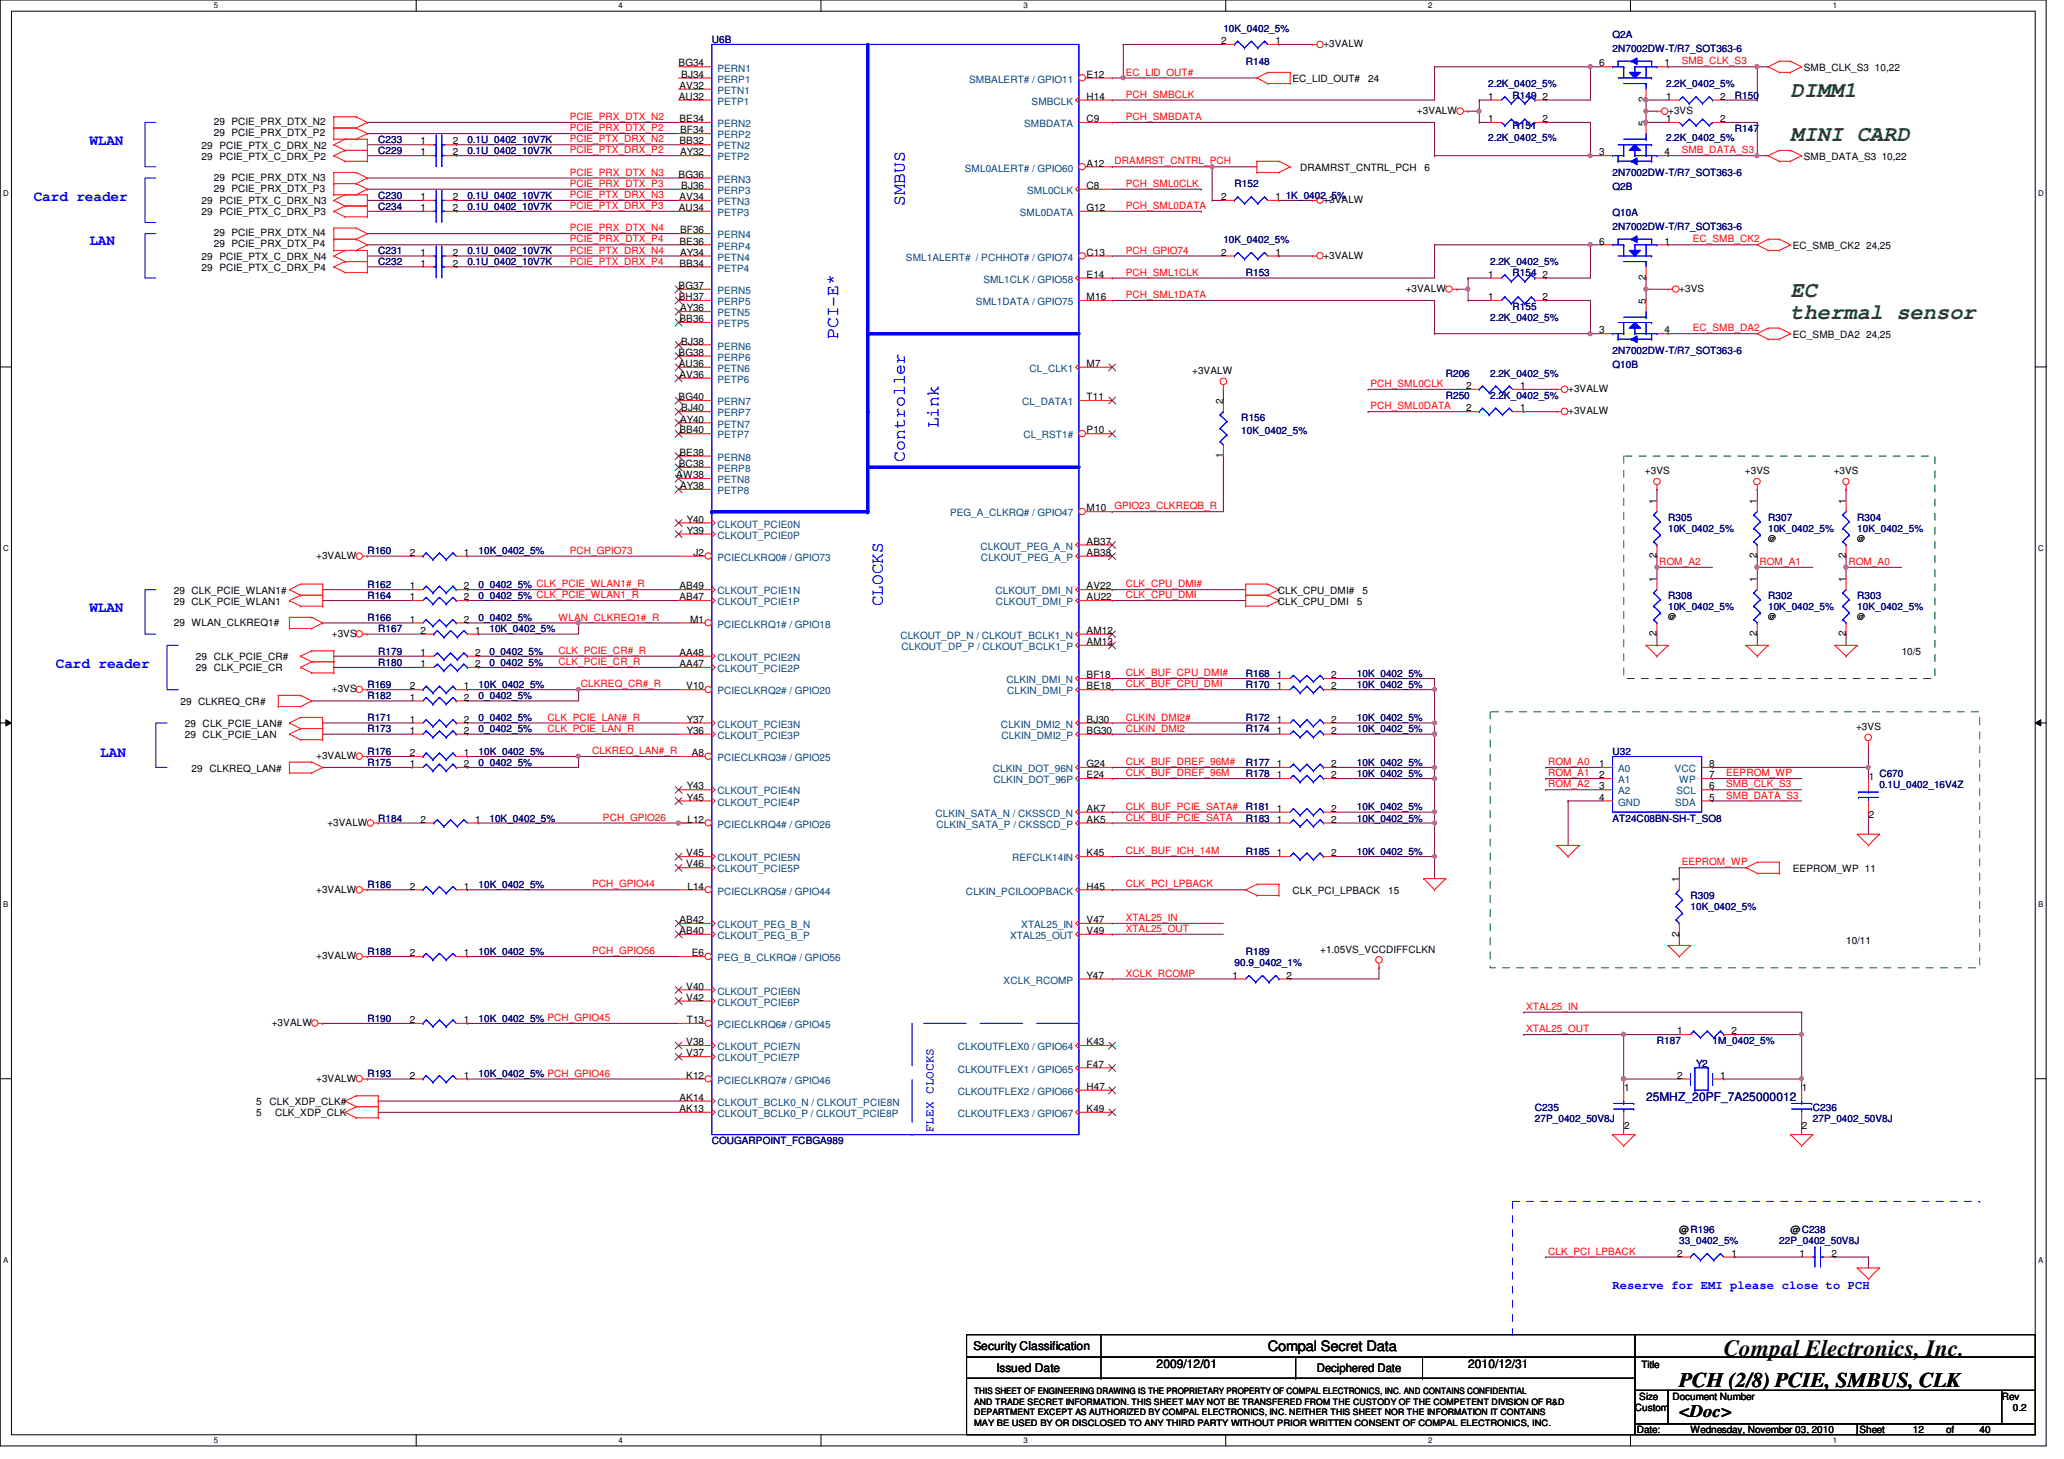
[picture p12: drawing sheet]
<svg xmlns="http://www.w3.org/2000/svg" width="297mm" height="210mm" viewBox="0 0 297 210" stroke-linecap="round" stroke-linejoin="round" font-family="sans-serif">
<defs><g id="words">
<text font-size="3.3" x="248.1" y="195.1">Compal Electronics, Inc.</text>
<g font-size="3.2" fill="#008000">
<text x="257.7" y="13.9">DIMM1</text>
<text x="257.7" y="20.3">MINI CARD</text>
<text x="257.7" y="42.7">EC</text>
<text x="257.7" y="45.9">thermal sensor</text>
</g>
<text font-size="3" x="241.7" y="199.6">PCH (2/8) PCIE, SMBUS, CLK</text>
<g font-size="2.5" fill="#00f">
<text x="130.2" y="29.6" transform="rotate(-90 130.2 29.6)">SMBUS</text>
<text x="120.6" y="48.8" transform="rotate(-90 120.6 48.8)">PCI-E*</text>
<text x="135" y="61.6" transform="rotate(-90 135 61.6)">Link</text>
<text x="130.2" y="66.4" transform="rotate(-90 130.2 66.4)">Controller</text>
<text x="127" y="87.2" transform="rotate(-90 127 87.2)">CLOCKS</text>
</g>
<text font-size="2.5" x="241.7" y="203.9">&lt;Doc&gt;</text>
<g font-size="2.1" fill="#00f">
<text x="12.9" y="20.9">WLAN</text>
<text x="4.9" y="28.9">Card reader</text>
<text x="12.9" y="35.3">LAN</text>
<text x="12.9" y="88.1">WLAN</text>
<text x="8" y="96.1">Card reader</text>
<text x="14.4" y="108.9">LAN</text>
</g>
<text font-size="2.1" x="182.5" y="194.4">Compal Secret Data</text>
<text font-size="1.7" fill="#000080" x="236.9" y="158.5">25MHZ_20PF_7A25000012</text>
<g font-size="1.7" fill="#00f">
<text x="134.4" y="162.9" transform="rotate(-90 134.4 162.9)">FLEX CLOCKS</text>
<text x="232.1" y="185.5">Reserve for EMI please close to PCH</text>
</g>
<g font-size="1.7">
<text x="140.1" y="194.3">Security Classification</text>
<text x="143.4" y="197.3">Issued Date</text>
<text x="166.5" y="196.8">2009/12/01</text>
<text x="189.5" y="197.4">Deciphered Date</text>
<text x="211.3" y="196.8">2010/12/31</text>
</g>
<g font-size="1.4" fill="#000080">
<text x="176.1" y="4.6">10K_0402_5%</text>
<text x="232.1" y="5.5">Q2A</text>
<text x="102.4" y="6.2">U6B</text>
<text x="179.3" y="9.4">R148</text>
<text x="232.1" y="7.5">2N7002DW-T/R7_SOT363-6</text>
<text x="214.2" y="12.6">2.2K_0402_5%</text>
<text x="217.7" y="14.2">R149</text>
<text x="239.8" y="12.6">2.2K_0402_5%</text>
<text x="249.7" y="14.2">R150</text>
<text x="54.4" y="22.2">C229</text>
<text x="54.4" y="20.6">C233</text>
<text x="67.3" y="22.2">0.1U_0402_10V7K</text>
<text x="67.3" y="20.6">0.1U_0402_10V7K</text>
<text x="214.2" y="20.2">2.2K_0402_5%</text>
<text x="217.7" y="18.6">R151</text>
<text x="239.8" y="20.2">2.2K_0402_5%</text>
<text x="249.7" y="19">R147</text>
<text x="54.4" y="28.6">C230</text>
<text x="67.3" y="28.6">0.1U_0402_10V7K</text>
<text x="177.7" y="27">R152</text>
<text x="185" y="28.6">1K_0402_5%</text>
<text x="232.1" y="27.3">Q2B</text>
<text x="232.1" y="25.4">2N7002DW-T/R7_SOT363-6</text>
<text x="54.4" y="30.2">C234</text>
<text x="67.3" y="30.2">0.1U_0402_10V7K</text>
<text x="176.1" y="35">10K_0402_5%</text>
<text x="232.1" y="31.1">Q10A</text>
<text x="232.1" y="33.1">2N7002DW-T/R7_SOT363-6</text>
<text x="54.4" y="38.2">C232</text>
<text x="54.4" y="36.6">C231</text>
<text x="67.3" y="38.2">0.1U_0402_10V7K</text>
<text x="67.3" y="36.6">0.1U_0402_10V7K</text>
<text x="179.3" y="39.8">R153</text>
<text x="214.5" y="38.2">2.2K_0402_5%</text>
<text x="217.7" y="39.8">R154</text>
<text x="214.5" y="46.2">2.2K_0402_5%</text>
<text x="217.7" y="44.6">R155</text>
<text x="232.1" y="52.9">Q10B</text>
<text x="232.1" y="51">2N7002DW-T/R7_SOT363-6</text>
<text x="208.1" y="57.4">R250</text>
<text x="208.1" y="54.2">R206</text>
<text x="214.5" y="57.4">2.2K_0402_5%</text>
<text x="214.5" y="54.2">2.2K_0402_5%</text>
<text x="178.6" y="60.6">R156</text>
<text x="178.6" y="62.5">10K_0402_5%</text>
<text x="240.1" y="75">R305</text>
<text x="240.1" y="76.6">10K_0402_5%</text>
<text x="254.5" y="75">R307</text>
<text x="254.5" y="76.6">10K_0402_5%</text>
<text x="267.3" y="75">R304</text>
<text x="267.3" y="76.6">10K_0402_5%</text>
<text x="52.9" y="79.8">R160</text>
<text x="68.9" y="79.8">10K_0402_5%</text>
<text x="52.9" y="86.2">R164</text>
<text x="52.9" y="89.4">R166</text>
<text x="52.9" y="84.6">R162</text>
<text x="68.9" y="86.2">0_0402_5% CLK_PCIE_WLAN1_R</text>
<text x="68.9" y="89.4">0_0402_5%</text>
<text x="68.9" y="84.6">0_0402_5% CLK_PCIE_WLAN1#_R</text>
<text x="240.1" y="86.2">R308</text>
<text x="240.1" y="87.8">10K_0402_5%</text>
<text x="254.5" y="86.2">R302</text>
<text x="254.5" y="87.8">10K_0402_5%</text>
<text x="267.3" y="86.2">R303</text>
<text x="267.3" y="87.8">10K_0402_5%</text>
<text x="54.4" y="91">R167</text>
<text x="54.4" y="94.2">R179</text>
<text x="54.4" y="95.8">R180</text>
<text x="70.4" y="91">10K_0402_5%</text>
<text x="70.4" y="94.2">0_0402_5%</text>
<text x="70.4" y="95.8">0_0402_5%</text>
<text x="52.9" y="99">R169</text>
<text x="52.9" y="100.6">R182</text>
<text x="68.9" y="99">10K_0402_5%</text>
<text x="68.9" y="100.6">0_0402_5%</text>
<text x="179.3" y="99">R170</text>
<text x="179.3" y="97.4">R168</text>
<text x="195.3" y="99">10K_0402_5%</text>
<text x="195.3" y="97.4">10K_0402_5%</text>
<text x="52.9" y="103.8">R171</text>
<text x="52.9" y="105.4">R173</text>
<text x="68.9" y="103.8">0_0402_5%</text>
<text x="68.9" y="105.4">0_0402_5%</text>
<text x="179.3" y="105.4">R174</text>
<text x="179.3" y="103.8">R172</text>
<text x="195.3" y="105.4">10K_0402_5%</text>
<text x="195.3" y="103.8">10K_0402_5%</text>
<text x="52.9" y="110.2">R175</text>
<text x="52.9" y="108.6">R176</text>
<text x="68.9" y="110.2">0_0402_5%</text>
<text x="68.9" y="108.6">10K_0402_5%</text>
<text x="179.3" y="110.2">R177</text>
<text x="179.3" y="111.8">R178</text>
<text x="195.3" y="110.2">10K_0402_5%</text>
<text x="195.3" y="111.8">10K_0402_5%</text>
<text x="232.1" y="108.6">U32</text>
<text x="270.5" y="111.8">C670</text>
<text x="270.5" y="113.4">0.1U_0402_16V4Z</text>
<text x="54.4" y="118.2">R184</text>
<text x="70.4" y="118.2">10K_0402_5%</text>
<text x="179.3" y="116.6">R181</text>
<text x="179.3" y="118.2">R183</text>
<text x="195.3" y="116.6">10K_0402_5%</text>
<text x="195.3" y="118.2">10K_0402_5%</text>
<text x="232.1" y="118.2">AT24C08BN-SH-T_SO8</text>
<text x="179.3" y="123">R185</text>
<text x="195.3" y="123">10K_0402_5%</text>
<text x="52.9" y="127.8">R186</text>
<text x="68.9" y="127.8">10K_0402_5%</text>
<text x="243.3" y="129.4">R309</text>
<text x="243.3" y="131">10K_0402_5%</text>
<text x="52.9" y="137.4">R188</text>
<text x="68.9" y="137.4">10K_0402_5%</text>
<text x="179.3" y="137.4">R189</text>
<text x="177.7" y="139">90.9_0402_1%</text>
<text x="52.9" y="147">R190</text>
<text x="68.9" y="147">10K_0402_5% PCH_GPIO45</text>
<text x="52.9" y="155">R193</text>
<text x="68.9" y="155">10K_0402_5% PCH_GPIO46</text>
<text x="238.5" y="150.2">R187</text>
<text x="244.1" y="153.5">Y2</text>
<text x="246.5" y="150.2">1M_0402_5%</text>
<text x="220.9" y="159.8">C235</text>
<text x="220.9" y="161.4">27P_0402_50V8J</text>
<text x="260.9" y="159.8">C236</text>
<text x="260.9" y="161.4">27P_0402_50V8J</text>
<text x="102.4" y="164.6">COUGARPOINT_FCBGA989</text>
<text x="241.7" y="179">33_0402_5%</text>
<text x="256.1" y="179">22P_0402_50V8J</text>
</g>
<g font-size="1.4">
<text x="97.7" y="9.6">BG34</text>
<text x="98" y="11.2">BJ34</text>
<text x="156.4" y="11.2">E12</text>
<text x="175.8" y="6.3">2</text>
<text x="183.6" y="6.3">1</text>
<text x="186" y="11.8">EC_LID_OUT#</text>
<text x="190.5" y="6.8">+3VALW</text>
<text x="196.9" y="11.8">24</text>
<text x="230.2" y="9.6">6</text>
<text x="239.6" y="9.6">1</text>
<text x="259.6" y="10.2">SMB_CLK_S3 10,22</text>
<text x="30.8" y="18">29 PCIE_PRX_DTX_N2</text>
<text x="97.7" y="14.4">AU32</text>
<text x="97.8" y="17.6">BE34</text>
<text x="97.8" y="12.8">AV32</text>
<text x="156.4" y="14.4">H14</text>
<text x="156.4" y="17.6">C9</text>
<text x="203.9" y="16.4">+3VALW</text>
<text x="214.2" y="14.4">1</text>
<text x="214.2" y="17.6">1</text>
<text x="222" y="14.4">2</text>
<text x="222" y="17.6">2</text>
<text x="236.9" y="14.7" transform="rotate(-90 236.9 14.7)">2</text>
<text x="239.8" y="17.6">1</text>
<text x="239.8" y="14.4">1</text>
<text x="240.1" y="16.4">+3VS</text>
<text x="247.6" y="17.6">2</text>
<text x="247.6" y="14.4">2</text>
<text x="29" y="21.4">29 PCIE_PTX_C_DRX_N2</text>
<text x="29" y="23">29 PCIE_PTX_C_DRX_P2</text>
<text x="30.8" y="19.6">29 PCIE_PRX_DTX_P2</text>
<text x="60.5" y="22.4">1</text>
<text x="60.5" y="20.8">1</text>
<text x="65.1" y="22.4">2</text>
<text x="65.1" y="20.8">2</text>
<text x="97.8" y="20.8">BB32</text>
<text x="97.9" y="19.2">BF34</text>
<text x="97.9" y="22.4">AY32</text>
<text x="156.4" y="24">A12</text>
<text x="230.2" y="22.4">3</text>
<text x="236.9" y="18.1" transform="rotate(-90 236.9 18.1)">5</text>
<text x="239.6" y="22.4">4</text>
<text x="259.6" y="23">SMB_DATA_S3 10,22</text>
<text x="29" y="29.4">29 PCIE_PTX_C_DRX_N3</text>
<text x="30.8" y="26">29 PCIE_PRX_DTX_N3</text>
<text x="30.8" y="27.6">29 PCIE_PRX_DTX_P3</text>
<text x="60.5" y="28.8">1</text>
<text x="65.1" y="28.8">2</text>
<text x="97.7" y="25.6">BG36</text>
<text x="97.8" y="28.8">AV34</text>
<text x="98" y="27.2">BJ36</text>
<text x="156.4" y="27.2">C8</text>
<text x="175.8" y="28.8">2</text>
<text x="183.6" y="28.8">1</text>
<text x="187.1" y="24.6">DRAMRST_CNTRL_PCH</text>
<text x="190.5" y="29.2">+3VALW</text>
<text x="205" y="24.6">6</text>
<text x="29" y="31">29 PCIE_PTX_C_DRX_P3</text>
<text x="30.8" y="34">29 PCIE_PRX_DTX_N4</text>
<text x="30.8" y="35.6">29 PCIE_PRX_DTX_P4</text>
<text x="60.5" y="30.4">1</text>
<text x="65.1" y="30.4">2</text>
<text x="97.7" y="30.4">AU34</text>
<text x="97.8" y="35.2">BE36</text>
<text x="97.9" y="33.6">BF36</text>
<text x="156.4" y="30.4">G12</text>
<text x="230.2" y="35.2">6</text>
<text x="239.6" y="35.2">1</text>
<text x="258" y="35.8">EC_SMB_CK2 24,25</text>
<text x="29" y="37.4">29 PCIE_PTX_C_DRX_N4</text>
<text x="29" y="39">29 PCIE_PTX_C_DRX_P4</text>
<text x="60.5" y="38.4">1</text>
<text x="60.5" y="36.8">1</text>
<text x="65.1" y="38.4">2</text>
<text x="65.1" y="36.8">2</text>
<text x="97.7" y="41.6">BG37</text>
<text x="97.8" y="38.4">BB34</text>
<text x="97.9" y="36.8">AY34</text>
<text x="156.4" y="36.8">C13</text>
<text x="156.4" y="40">E14</text>
<text x="175.8" y="36.8">2</text>
<text x="183.6" y="36.8">1</text>
<text x="190.5" y="37.2">+3VALW</text>
<text x="202.3" y="42">+3VALW</text>
<text x="214.2" y="40">1</text>
<text x="222" y="40">2</text>
<text x="236.9" y="40.3" transform="rotate(-90 236.9 40.3)">2</text>
<text x="241.7" y="42">+3VS</text>
<text x="97.7" y="43.2">BH37</text>
<text x="97.8" y="46.4">BB36</text>
<text x="97.9" y="44.8">AY36</text>
<text x="156.4" y="43.2">M16</text>
<text x="214.2" y="43.2">1</text>
<text x="222" y="43.2">2</text>
<text x="230.2" y="48">3</text>
<text x="236.9" y="43.7" transform="rotate(-90 236.9 43.7)">5</text>
<text x="239.6" y="48">4</text>
<text x="97.7" y="51.2">BG38</text>
<text x="97.7" y="52.8">AU36</text>
<text x="98" y="49.6">BJ38</text>
<text x="156.4" y="52.8">M7</text>
<text x="171.6" y="53.8">+3VALW</text>
<text x="258" y="48.6">EC_SMB_DA2 24,25</text>
<text x="97.7" y="57.6">BG40</text>
<text x="97.8" y="54.4">AV36</text>
<text x="98" y="59.2">BJ40</text>
<text x="156.4" y="57.6">T11</text>
<text x="176" y="58.1" transform="rotate(-90 176 58.1)">2</text>
<text x="211" y="59.2">2</text>
<text x="211" y="56">2</text>
<text x="218.8" y="59.2">1</text>
<text x="218.8" y="56">1</text>
<text x="225.7" y="56.4">+3VALW</text>
<text x="225.7" y="59.6">+3VALW</text>
<text x="97.8" y="65.6">BE38</text>
<text x="97.8" y="62.4">BB40</text>
<text x="97.9" y="60.8">AY40</text>
<text x="156.4" y="62.4">P10</text>
<text x="176" y="65.9" transform="rotate(-90 176 65.9)">1</text>
<text x="97.3" y="68.8">AW38</text>
<text x="97.7" y="67.2">BC38</text>
<text x="97.9" y="70.4">AY38</text>
<text x="236.7" y="68.2">+3VS</text>
<text x="251.1" y="68.2">+3VS</text>
<text x="263.9" y="68.2">+3VS</text>
<text x="98.8" y="75.2">Y40</text>
<text x="98.8" y="76.8">Y39</text>
<text x="156.4" y="73.6">M10</text>
<text x="238.4" y="72.5" transform="rotate(-90 238.4 72.5)">1</text>
<text x="252.9" y="72.5" transform="rotate(-90 252.9 72.5)">1</text>
<text x="265.6" y="72.5" transform="rotate(-90 265.6 72.5)">1</text>
<text x="45.5" y="80.4">+3VALW</text>
<text x="59" y="80">2</text>
<text x="66.8" y="80">1</text>
<text x="99.8" y="80">J2</text>
<text x="156.4" y="78.4">AB37</text>
<text x="156.4" y="80">AB38</text>
<text x="238.4" y="83.7" transform="rotate(-90 238.4 83.7)">1</text>
<text x="238.4" y="80.3" transform="rotate(-90 238.4 80.3)">2</text>
<text x="252.9" y="83.7" transform="rotate(-90 252.9 83.7)">1</text>
<text x="252.9" y="80.3" transform="rotate(-90 252.9 80.3)">2</text>
<text x="265.6" y="83.7" transform="rotate(-90 265.6 83.7)">1</text>
<text x="265.6" y="80.3" transform="rotate(-90 265.6 80.3)">2</text>
<text x="25" y="87">29 CLK_PCIE_WLAN1</text>
<text x="25" y="85.4">29 CLK_PCIE_WLAN1#</text>
<text x="59" y="86.4">1</text>
<text x="59" y="89.6">1</text>
<text x="59" y="84.8">1</text>
<text x="66.8" y="86.4">2</text>
<text x="66.8" y="89.6">2</text>
<text x="66.8" y="84.8">2</text>
<text x="97.8" y="84.8">AB49</text>
<text x="97.8" y="86.4">AB47</text>
<text x="99.3" y="89.6">M1</text>
<text x="156.4" y="84.8">AV22</text>
<text x="156.4" y="86.4">AU22</text>
<text x="183.9" y="85.4">CLK_CPU_DMI#</text>
<text x="183.9" y="87">CLK_CPU_DMI</text>
<text x="195.3" y="87">5</text>
<text x="196.1" y="85.4">5</text>
<text x="25" y="90">29 WLAN_CLKREQ1#</text>
<text x="28.2" y="95">29 CLK_PCIE_CR#</text>
<text x="47.7" y="91.6">+3VS</text>
<text x="60.5" y="91.2">2</text>
<text x="60.5" y="94.4">1</text>
<text x="60.5" y="96">1</text>
<text x="68.4" y="91.2">1</text>
<text x="68.4" y="94.4">2</text>
<text x="68.4" y="96">2</text>
<text x="97.8" y="94.4">AA48</text>
<text x="97.8" y="96">AA47</text>
<text x="156.4" y="92.8">AM13</text>
<text x="156.4" y="91.2">AM12</text>
<text x="238.4" y="91.5" transform="rotate(-90 238.4 91.5)">2</text>
<text x="252.9" y="91.5" transform="rotate(-90 252.9 91.5)">2</text>
<text x="265.6" y="91.5" transform="rotate(-90 265.6 91.5)">2</text>
<text x="273.7" y="94.2">10/5</text>
<text x="26" y="101.4">29 CLKREQ_CR#</text>
<text x="28.2" y="96.6">29 CLK_PCIE_CR</text>
<text x="47.7" y="99.6">+3VS</text>
<text x="59" y="99.2">2</text>
<text x="59" y="100.8">1</text>
<text x="66.8" y="99.2">1</text>
<text x="66.8" y="100.8">2</text>
<text x="98.8" y="99.2">V10</text>
<text x="156.4" y="97.6">BF18</text>
<text x="156.4" y="99.2">BE18</text>
<text x="183.8" y="99.2">1</text>
<text x="183.8" y="97.6">1</text>
<text x="191.6" y="99.2">2</text>
<text x="191.6" y="97.6">2</text>
<text x="26.6" y="106.2">29 CLK_PCIE_LAN</text>
<text x="26.6" y="104.6">29 CLK_PCIE_LAN#</text>
<text x="59" y="104">1</text>
<text x="59" y="105.6">1</text>
<text x="66.8" y="104">2</text>
<text x="66.8" y="105.6">2</text>
<text x="98.8" y="104">Y37</text>
<text x="98.8" y="105.6">Y36</text>
<text x="156.4" y="104">BJ30</text>
<text x="156.4" y="105.6">BG30</text>
<text x="183.8" y="105.6">1</text>
<text x="183.8" y="104">1</text>
<text x="191.6" y="105.6">2</text>
<text x="191.6" y="104">2</text>
<text x="267.1" y="105.1">+3VS</text>
<text x="27.6" y="111">29 CLKREQ_LAN#</text>
<text x="45.5" y="109.2">+3VALW</text>
<text x="59" y="110.4">1</text>
<text x="59" y="108.8">2</text>
<text x="66.8" y="110.4">2</text>
<text x="66.8" y="108.8">1</text>
<text x="98.8" y="113.6">Y43</text>
<text x="99.6" y="108.8">A8</text>
<text x="156.4" y="110.4">G24</text>
<text x="156.4" y="112">E24</text>
<text x="183.8" y="110.4">1</text>
<text x="183.8" y="112">1</text>
<text x="191.6" y="110.4">2</text>
<text x="191.6" y="112">2</text>
<text x="230.2" y="110.4">1</text>
<text x="230.2" y="112">2</text>
<text x="230.2" y="113.6">3</text>
<text x="246" y="113.6">6</text>
<text x="246" y="110.4">8</text>
<text x="246" y="112">7</text>
<text x="268.9" y="112.2">1</text>
<text x="47.1" y="118.8">+3VALW</text>
<text x="60.5" y="118.4">2</text>
<text x="68.4" y="118.4">1</text>
<text x="98.8" y="115.2">Y45</text>
<text x="98.9" y="118.4">L12</text>
<text x="156.4" y="116.8">AK7</text>
<text x="156.4" y="118.4">AK5</text>
<text x="183.8" y="116.8">1</text>
<text x="183.8" y="118.4">1</text>
<text x="191.6" y="116.8">2</text>
<text x="191.6" y="118.4">2</text>
<text x="230.2" y="115.2">4</text>
<text x="246" y="115.2">5</text>
<text x="268.9" y="117.7">2</text>
<text x="98.8" y="123.2">V45</text>
<text x="98.8" y="124.8">V46</text>
<text x="156.4" y="123.2">K45</text>
<text x="183.8" y="123.2">1</text>
<text x="191.6" y="123.2">2</text>
<text x="258" y="125.4">EEPROM_WP 11</text>
<text x="45.5" y="128.4">+3VALW</text>
<text x="59" y="128">2</text>
<text x="66.8" y="128">1</text>
<text x="98.9" y="128">L14</text>
<text x="156.4" y="128">H45</text>
<text x="186" y="128.6">CLK_PCI_LPBACK</text>
<text x="199.8" y="128.6">15</text>
<text x="241.6" y="126.9" transform="rotate(-90 241.6 126.9)">1</text>
<text x="59" y="137.6">2</text>
<text x="66.8" y="137.6">1</text>
<text x="97.8" y="134.4">AB40</text>
<text x="97.8" y="132.8">AB42</text>
<text x="99.6" y="137.6">E6</text>
<text x="156.4" y="132.8">V47</text>
<text x="156.4" y="134.4">V49</text>
<text x="190" y="137.1">+1.05VS_VCCDIFFCLKN</text>
<text x="241.6" y="134.7" transform="rotate(-90 241.6 134.7)">2</text>
<text x="265.7" y="135.8">10/11</text>
<text x="45.5" y="138">+3VALW</text>
<text x="98.8" y="142.4">V40</text>
<text x="98.8" y="144">V42</text>
<text x="156.4" y="140.8">Y47</text>
<text x="177.4" y="140.8">1</text>
<text x="185.2" y="140.8">2</text>
<text x="39.1" y="147.6">+3VALW</text>
<text x="59" y="147.2">2</text>
<text x="66.8" y="147.2">1</text>
<text x="98.8" y="147.2">T13</text>
<text x="241.4" y="148.8">1</text>
<text x="249.2" y="148.8">2</text>
<text x="45.5" y="155.6">+3VALW</text>
<text x="59" y="155.2">2</text>
<text x="66.8" y="155.2">1</text>
<text x="98.8" y="155.2">K12</text>
<text x="98.8" y="150.4">V38</text>
<text x="98.8" y="152">V37</text>
<text x="156.4" y="150.4">K43</text>
<text x="156.4" y="153.6">F47</text>
<text x="241.4" y="155.2">2</text>
<text x="247.6" y="155.2">1</text>
<text x="36.9" y="159">5</text>
<text x="36.9" y="160.6">5</text>
<text x="38.8" y="159">CLK_XDP_CLK#</text>
<text x="39.6" y="160.6">CLK_XDP_CLK</text>
<text x="97.8" y="158.4">AK14</text>
<text x="97.8" y="160">AK13</text>
<text x="156.4" y="156.8">H47</text>
<text x="156.4" y="160">K49</text>
<text x="233.7" y="157">1</text>
<text x="259.3" y="157">1</text>
<text x="233.7" y="162.5">2</text>
<text x="259.3" y="162.5">2</text>
<text x="241.7" y="177.4">@R196</text>
<text x="257.7" y="177.4">@C238</text>
<text x="241.4" y="180.8">2</text>
<text x="249.2" y="180.8">1</text>
<text x="259" y="180.8">1</text>
<text x="263.6" y="180.8">2</text>
<text x="236.2" y="196.8">Title</text>
<text x="235.3" y="203">Custom</text>
<text x="235.9" y="201.4">Size</text>
<text x="240.7" y="201.4">Document Number</text>
<text x="288.1" y="201.4">Rev</text>
<text x="289.7" y="203">0.2</text>
<text x="235.6" y="206.2">Date:</text>
<text x="243.3" y="206.2">Wednesday, November 03, 2010</text>
<text x="267.6" y="206.2">Sheet</text>
<text x="275.3" y="206.2">12</text>
<text x="280.1" y="206.2">of</text>
<text x="284.9" y="206.2">40</text>
</g>
<g font-size="1.4" fill="#004080">
<text x="103.2" y="10.3">PERN1</text>
<text x="103.2" y="11.9">PERP1</text>
<text x="139.5" y="11.9">SMBALERT# / GPIO11</text>
<text x="103.2" y="13.5">PETN1</text>
<text x="103.2" y="15.1">PETP1</text>
<text x="148.5" y="15.1">SMBCLK</text>
<text x="103.2" y="18.3">PERN2</text>
<text x="103.2" y="19.9">PERP2</text>
<text x="103.2" y="21.5">PETN2</text>
<text x="103.2" y="23.1">PETP2</text>
<text x="147.4" y="18.3">SMBDATA</text>
<text x="103.2" y="26.3">PERN3</text>
<text x="103.2" y="27.9">PERP3</text>
<text x="103.2" y="29.5">PETN3</text>
<text x="138.8" y="24.7">SML0ALERT# / GPIO60</text>
<text x="147.8" y="27.9">SML0CLK</text>
<text x="103.2" y="34.3">PERN4</text>
<text x="103.2" y="35.9">PERP4</text>
<text x="103.2" y="31.1">PETP3</text>
<text x="146.8" y="31.1">SML0DATA</text>
<text x="103.2" y="37.5">PETN4</text>
<text x="103.2" y="39.1">PETP4</text>
<text x="130.4" y="37.5">SML1ALERT# / PCHHOT# / GPIO74</text>
<text x="141.5" y="40.7">SML1CLK / GPIO58</text>
<text x="103.2" y="42.3">PERN5</text>
<text x="103.2" y="43.9">PERP5</text>
<text x="103.2" y="45.5">PETN5</text>
<text x="103.2" y="47.1">PETP5</text>
<text x="140.5" y="43.9">SML1DATA / GPIO75</text>
<text x="103.2" y="50.3">PERN6</text>
<text x="103.2" y="51.9">PERP6</text>
<text x="103.2" y="53.5">PETN6</text>
<text x="148.2" y="53.5">CL_CLK1</text>
<text x="103.2" y="58.3">PERN7</text>
<text x="103.2" y="59.9">PERP7</text>
<text x="103.2" y="55.1">PETP6</text>
<text x="147.1" y="58.3">CL_DATA1</text>
<text x="103.2" y="61.5">PETN7</text>
<text x="103.2" y="63.1">PETP7</text>
<text x="147.3" y="63.1">CL_RST1#</text>
<text x="103.2" y="66.3">PERN8</text>
<text x="103.2" y="67.9">PERP8</text>
<text x="103.2" y="69.5">PETN8</text>
<text x="103.2" y="71.1">PETP8</text>
<text x="103.2" y="75.9">CLKOUT_PCIE0N</text>
<text x="103.2" y="77.5">CLKOUT_PCIE0P</text>
<text x="136.7" y="74.3">PEG_A_CLKRQ# / GPIO47</text>
<text x="103.2" y="80.7">PCIECLKRQ0# / GPIO73</text>
<text x="141.1" y="79.1">CLKOUT_PEG_A_N</text>
<text x="141.2" y="80.7">CLKOUT_PEG_A_P</text>
<text x="103.2" y="85.5">CLKOUT_PCIE1N</text>
<text x="103.2" y="87.1">CLKOUT_PCIE1P</text>
<text x="143.3" y="85.5">CLKOUT_DMI_N</text>
<text x="143.3" y="87.1">CLKOUT_DMI_P</text>
<text x="103.2" y="95.1">CLKOUT_PCIE2N</text>
<text x="103.2" y="90.3">PCIECLKRQ1# / GPIO18</text>
<text x="129.6" y="91.9">CLKOUT_DP_N / CLKOUT_BCLK1_N</text>
<text x="129.7" y="93.5">CLKOUT_DP_P / CLKOUT_BCLK1_P</text>
<text x="103.2" y="96.7">CLKOUT_PCIE2P</text>
<text x="103.2" y="99.9">PCIECLKRQ2# / GPIO20</text>
<text x="144.9" y="98.3">CLKIN_DMI_N</text>
<text x="144.9" y="99.9">CLKIN_DMI_P</text>
<text x="103.2" y="104.7">CLKOUT_PCIE3N</text>
<text x="103.2" y="106.3">CLKOUT_PCIE3P</text>
<text x="144.1" y="104.7">CLKIN_DMI2_N</text>
<text x="144.1" y="106.3">CLKIN_DMI2_P</text>
<text x="103.2" y="109.5">PCIECLKRQ3# / GPIO25</text>
<text x="142.9" y="111.1">CLKIN_DOT_96N</text>
<text x="143" y="112.7">CLKIN_DOT_96P</text>
<text x="232.9" y="111.1">A0</text>
<text x="232.9" y="112.7">A1</text>
<text x="241" y="111.1">VCC</text>
<text x="241.7" y="112.7">WP</text>
<text x="103.2" y="114.3">CLKOUT_PCIE4N</text>
<text x="103.2" y="115.9">CLKOUT_PCIE4P</text>
<text x="103.2" y="119.1">PCIECLKRQ4# / GPIO26</text>
<text x="134.6" y="117.5">CLKIN_SATA_N / CKSSCD_N</text>
<text x="134.8" y="119.1">CLKIN_SATA_P / CKSSCD_P</text>
<text x="232.9" y="114.3">A2</text>
<text x="232.9" y="115.9">GND</text>
<text x="241.1" y="115.9">SDA</text>
<text x="241.3" y="114.3">SCL</text>
<text x="103.2" y="123.9">CLKOUT_PCIE5N</text>
<text x="103.2" y="125.5">CLKOUT_PCIE5P</text>
<text x="145.7" y="123.9">REFCLK14IN</text>
<text x="103.2" y="128.7">PCIECLKRQ5# / GPIO44</text>
<text x="139" y="128.7">CLKIN_PCILOOPBACK</text>
<text x="103.2" y="135.1">CLKOUT_PEG_B_P</text>
<text x="103.2" y="133.5">CLKOUT_PEG_B_N</text>
<text x="145.4" y="135.1">XTAL25_OUT</text>
<text x="147" y="133.5">XTAL25_IN</text>
<text x="103.2" y="138.3">PEG_B_CLKRQ# / GPIO56</text>
<text x="103.2" y="143.1">CLKOUT_PCIE6N</text>
<text x="144.4" y="141.5">XCLK_RCOMP</text>
<text x="103.2" y="144.7">CLKOUT_PCIE6P</text>
<text x="103.2" y="147.9">PCIECLKRQ6# / GPIO45</text>
<text x="103.2" y="155.9">PCIECLKRQ7# / GPIO46</text>
<text x="103.2" y="151.1">CLKOUT_PCIE7N</text>
<text x="103.2" y="152.7">CLKOUT_PCIE7P</text>
<text x="137.8" y="151.1">CLKOUTFLEX0 / GPIO64</text>
<text x="137.8" y="154.3">CLKOUTFLEX1 / GPIO65</text>
<text x="103.2" y="159.1">CLKOUT_BCLK0_N / CLKOUT_PCIE8N</text>
<text x="103.2" y="160.7">CLKOUT_BCLK0_P / CLKOUT_PCIE8P</text>
<text x="137.8" y="157.5">CLKOUTFLEX2 / GPIO66</text>
<text x="137.8" y="160.7">CLKOUTFLEX3 / GPIO67</text>
</g>
<g font-size="1.4" fill="#f00">
<text x="162" y="10.9">EC_LID_OUT#</text>
<text x="242" y="9.3">SMB_CLK_S3</text>
<text x="82" y="17.3">PCIE_PRX_DTX_N2</text>
<text x="162" y="14.1">PCH_SMBCLK</text>
<text x="162" y="17.3">PCH_SMBDATA</text>
<text x="82" y="20.5">PCIE_PTX_DRX_N2</text>
<text x="82" y="18.9">PCIE_PRX_DTX_P2</text>
<text x="82" y="22.1">PCIE_PTX_DRX_P2</text>
<text x="160.4" y="23.7">DRAMRST_CNTRL_PCH</text>
<text x="242" y="22.1">SMB_DATA_S3</text>
<text x="82" y="28.5">PCIE_PTX_DRX_N3</text>
<text x="82" y="26.9">PCIE_PRX_DTX_P3</text>
<text x="82" y="25.3">PCIE_PRX_DTX_N3</text>
<text x="162" y="26.9">PCH_SML0CLK</text>
<text x="82" y="30.1">PCIE_PTX_DRX_P3</text>
<text x="82" y="34.9">PCIE_PRX_DTX_P4</text>
<text x="82" y="33.3">PCIE_PRX_DTX_N4</text>
<text x="162" y="30.1">PCH_SML0DATA</text>
<text x="243.6" y="34.9">EC_SMB_CK2</text>
<text x="82" y="38.1">PCIE_PTX_DRX_P4</text>
<text x="82" y="36.5">PCIE_PTX_DRX_N4</text>
<text x="162" y="36.5">PCH_GPIO74</text>
<text x="162" y="39.7">PCH_SML1CLK</text>
<text x="162" y="42.9">PCH_SML1DATA</text>
<text x="243.6" y="47.7">EC_SMB_DA2</text>
<text x="197.2" y="55.7">PCH_SML0CLK</text>
<text x="197.2" y="58.9">PCH_SML0DATA</text>
<text x="160.4" y="73.3">GPIO23_CLKREQB_R</text>
<text x="82" y="79.7">PCH_GPIO73</text>
<text x="238.8" y="81.3">ROM_A2</text>
<text x="253.2" y="81.3">ROM_A1</text>
<text x="266" y="81.3">ROM_A0</text>
<text x="80.4" y="89.3">WLAN_CLKREQ1#_R</text>
<text x="162" y="84.5">CLK_CPU_DMI#</text>
<text x="162" y="86.1">CLK_CPU_DMI</text>
<text x="80.4" y="95.7">CLK_PCIE_CR_R</text>
<text x="80.4" y="94.1">CLK_PCIE_CR#_R</text>
<text x="83.6" y="98.9">CLKREQ_CR#_R</text>
<text x="162" y="98.9">CLK_BUF_CPU_DMI</text>
<text x="162" y="97.3">CLK_BUF_CPU_DMI#</text>
<text x="78.8" y="105.3">CLK_PCIE_LAN_R</text>
<text x="78.8" y="103.7">CLK_PCIE_LAN#_R</text>
<text x="162" y="103.7">CLKIN_DMI2#</text>
<text x="162" y="105.3">CLKIN_DMI2</text>
<text x="85.2" y="108.5">CLKREQ_LAN#_R</text>
<text x="162" y="111.7">CLK_BUF_DREF_96M</text>
<text x="162" y="110.1">CLK_BUF_DREF_96M#</text>
<text x="222.8" y="110.1">ROM_A0</text>
<text x="222.8" y="111.7">ROM_A1</text>
<text x="222.8" y="113.3">ROM_A2</text>
<text x="248.4" y="113.3">SMB_CLK_S3</text>
<text x="248.4" y="111.7">EEPROM_WP</text>
<text x="86.8" y="118.1">PCH_GPIO26</text>
<text x="162" y="118.1">CLK_BUF_PCIE_SATA</text>
<text x="162" y="116.5">CLK_BUF_PCIE_SATA#</text>
<text x="248.4" y="114.9">SMB_DATA_S3</text>
<text x="162" y="122.9">CLK_BUF_ICH_14M</text>
<text x="242" y="124.5">EEPROM_WP</text>
<text x="85.2" y="127.7">PCH_GPIO44</text>
<text x="162" y="127.7">CLK_PCI_LPBACK</text>
<text x="85.2" y="137.3">PCH_GPIO56</text>
<text x="162" y="132.5">XTAL25_IN</text>
<text x="162" y="134.1">XTAL25_OUT</text>
<text x="162" y="140.5">XCLK_RCOMP</text>
<text x="219.6" y="148.5">XTAL25_OUT</text>
<text x="219.6" y="145.3">XTAL25_IN</text>
<text x="222.8" y="180.5">CLK_PCI_LPBACK</text>
</g>
<g font-size="1.3">
<text x="140.2" y="203.6">DEPARTMENT EXCEPT AS AUTHORIZED BY COMPAL ELECTRONICS, INC. NEITHER THIS SHEET NOR THE INFORMATION IT CONTAINS</text>
<text x="140.2" y="200.6">THIS SHEET OF ENGINEERING DRAWING IS THE PROPRIETARY PROPERTY OF COMPAL ELECTRONICS, INC. AND CONTAINS CONFIDENTIAL</text>
<text x="140.2" y="202.1">AND TRADE SECRET INFORMATION. THIS SHEET MAY NOT BE TRANSFERED FROM THE CUSTODY OF THE COMPETENT DIVISION OF R&amp;D</text>
<text x="140.2" y="205.1">MAY BE USED BY OR DISCLOSED TO ANY THIRD PARTY WITHOUT PRIOR WRITTEN CONSENT OF COMPAL ELECTRONICS, INC.</text>
</g>
<g font-size="1.1">
<text x="30.8" y="1.1">5</text>
<text x="89" y="1.1">4</text>
<text x="147.3" y="1.1">3</text>
<text x="205.5" y="1.1">2</text>
<text x="263.8" y="1.1">1</text>
<text x=".5" y="28.2">D</text>
<text x="293.3" y="28.2">D</text>
<text x="254.5" y="77.8">@</text>
<text x="267.3" y="77.8">@</text>
<text x=".5" y="79.3">C</text>
<text x="293.3" y="79.3">C</text>
<text x="240.1" y="89">@</text>
<text x="254.5" y="89">@</text>
<text x="267.3" y="89">@</text>
<text x=".5" y="130.6">B</text>
<text x="293.3" y="130.6">B</text>
<text x=".5" y="181.7">A</text>
<text x="293.3" y="181.7">A</text>
<text x="30.8" y="207.6">5</text>
<text x="89" y="207.6">4</text>
<text x="147.3" y="207.6">3</text>
<text x="205.5" y="207.6">2</text>
<text x="263.8" y="207.6">1</text>
</g>
</g></defs>
<path d="M0 0h294.5v208h-294.5zM1.6 1.6h291.3v204.8h-291.3z" fill="none" stroke="#000" stroke-width=".14"/>
<g fill="#fff">
<path d="M30.8 .2h.6v1.2h-.6z"/>
<path d="M30.8 206.6h.6v1.2h-.6z"/>
</g>
<path d="M59.9 0v1.6M59.9 206.4v1.6" fill="none" stroke="#000" stroke-width=".14"/>
<g fill="#fff">
<path d="M89 .2h.6v1.2h-.6z"/>
<path d="M89 206.6h.6v1.2h-.6z"/>
</g>
<path d="M118.1 0v1.6M118.1 206.4v1.6" fill="none" stroke="#000" stroke-width=".14"/>
<g fill="#fff">
<path d="M147.3 .2h.6v1.2h-.6z"/>
<path d="M147.3 206.6h.6v1.2h-.6z"/>
</g>
<path d="M176.4 0v1.6M176.4 206.4v1.6" fill="none" stroke="#000" stroke-width=".14"/>
<g fill="#fff">
<path d="M205.5 .2h.6v1.2h-.6z"/>
<path d="M205.5 206.6h.6v1.2h-.6z"/>
</g>
<path d="M234.6 0v1.6M234.6 206.4v1.6" fill="none" stroke="#000" stroke-width=".14"/>
<g fill="#fff">
<path d="M263.8 .2h.6v1.2h-.6z"/>
<path d="M263.8 206.6h.6v1.2h-.6z"/>
<path d="M.5 27.2h.7v1.2h-.7z"/>
<path d="M293.3 27.2h.8v1.2h-.8z"/>
<path d="M.5 78.4h.7v1.1h-.7z"/>
<path d="M293.3 78.4h.8v1.1h-.8z"/>
</g>
<path d="M0 52.8h1.6M292.9 52.8h1.6" fill="none" stroke="#000" stroke-width=".14"/>
<g fill="#fff">
<path d="M.5 129.6h.7v1.2h-.7z"/>
<path d="M293.3 129.6h.7v1.2h-.7z"/>
</g>
<path d="M0 104h1.6M.8 103.5l.8 .5-.8 .4zM292.9 104l.8-.5v.9zM292.9 104h1.6" fill="none" stroke="#000" stroke-width=".14"/>
<path d="M.8 103.5l.8 .5-.8 .4zM292.9 104l.8-.5v.9z" fill="#000"/>
<g fill="#fff">
<path d="M.5 180.8h.7v1.1h-.7z"/>
<path d="M293.3 180.8h.7v1.1h-.7z"/>
</g>
<path d="M0 155.2h1.6M292.9 155.2h1.6" fill="none" stroke="#000" stroke-width=".14"/>
<g fill="none" stroke="#800040" stroke-width=".14">
<path d="M52.9 19.2h.1M52.9 17.6h.1M52.9 19.2h44.8M52.9 17.6h44.8M52.9 22.4h.1M52.9 20.8h.1M52.9 20.8h8M52.9 22.4h8M65.7 20.8h.1M65.7 22.4h.1M65.7 20.8h32M65.7 22.4h32"/>
<path d="M160.1 43.2h.1M160.1 43.2h46.4M160.1 84.8h.1M160.1 99.2h.1M160.1 97.6h.1M160.1 84.8h19.2M160.1 99.2h24M160.1 97.6h24M160.1 112h.1M160.1 110.4h.1M160.1 118.4h.1M160.1 116.8h.1"/>
<path d="M160.1 112h24M160.1 110.4h24M160.1 118.4h24M160.1 116.8h24M67.3 128h.1M67.3 128h30.4M160.1 132.8h.1M160.1 134.4h.1M160.1 128h.1M160.1 132.8h16M160.1 134.4h16M160.1 128h19.2"/>
<path d="M160.1 140.8h.1M160.1 140.8h17.6M185.7 140.8h.1M185.7 140.8h12.8M219.3 148.8h.1M219.3 148.8h14.4M233.7 155.2h.1M233.7 155.2v1.6M222.5 180.8h.1M222.5 180.8h19.2M249.7 180.8h.1M249.7 180.8h9.6"/>
<path d="M264.1 180.8h.1M264.1 180.8h4.8M268.9 180.8h.1M268.9 180.8v1.6"/>
</g>
<circle cx="233.7" cy="155.2" r=".31" fill="#f0f"/>
<circle cx="233.7" cy="155.2" r=".31" fill="none" stroke="#f0f" stroke-width=".14"/>
<path d="M233.7 155.2h.1M233.7 155.2h8M248.1 155.2h.1M248.1 155.2h11.2M259.3 155.2h.1M259.3 155.2v1.6" fill="none" stroke="#800040" stroke-width=".14"/>
<circle cx="259.2" cy="155.2" r=".3" fill="#f0f"/>
<circle cx="259.2" cy="155.2" r=".3" fill="none" stroke="#f0f" stroke-width=".14"/>
<path d="M233.7 148.8h.1M233.7 148.8v6.4M233.7 148.8h8M233.7 161.6h.1M233.7 161.6v1.6M259.3 161.6h.1M259.3 161.6v1.6" fill="none" stroke="#800040" stroke-width=".14"/>
<circle cx="233.7" cy="155.2" r=".31" fill="#f0f"/>
<circle cx="233.7" cy="155.2" r=".31" fill="none" stroke="#f0f" stroke-width=".14"/>
<circle cx="233.7" cy="148.8" r=".31" fill="#f0f"/>
<circle cx="233.7" cy="148.8" r=".31" fill="none" stroke="#f0f" stroke-width=".14"/>
<path d="M219.3 145.6h.1M219.3 145.6h40M249.7 148.8h.1M249.7 148.8h9.6M259.3 145.6h.1M259.3 148.8h.1M259.3 145.6v9.6" fill="none" stroke="#800040" stroke-width=".14"/>
<circle cx="259.2" cy="148.8" r=".3" fill="#f0f"/>
<circle cx="259.2" cy="148.8" r=".3" fill="none" stroke="#f0f" stroke-width=".14"/>
<path d="M228.9 35.2h.1M228.9 35.2h1.6" fill="none" stroke="#800040" stroke-width=".14"/>
<circle cx="228.9" cy="35.2" r=".3" fill="#f0f"/>
<circle cx="228.9" cy="35.2" r=".3" fill="none" stroke="#f0f" stroke-width=".14"/>
<path d="M228.9 48h.1M228.9 48h1.6" fill="none" stroke="#800040" stroke-width=".14"/>
<circle cx="228.9" cy="48" r=".3" fill="#f0f"/>
<circle cx="228.9" cy="48" r=".3" fill="none" stroke="#f0f" stroke-width=".14"/>
<g fill="none" stroke="#800040" stroke-width=".14">
<path d="M161.7 11.2h.1M161.7 11.2h19.2M160.1 36.8h.1M160.1 36.8h16M240.1 35.2h.1M240.1 35.2h12.8M240.1 48h.1M240.1 48h12.8M160.1 104h.1M160.1 105.6h.1M160.1 104h24M160.1 105.6h24"/>
<path d="M67.3 137.6h.1M67.3 137.6h30.4M198.5 139.2h.1M198.5 139.2v1.6"/>
</g>
<circle cx="161.7" cy="11.2" r=".31" fill="#f0f"/>
<circle cx="161.7" cy="11.2" r=".31" fill="none" stroke="#f0f" stroke-width=".14"/>
<path d="M160.1 73.6h.1M176.1 65.6h.1M176.1 65.6v8h-16M160.1 86.4h.1M160.1 86.4h19.2M192.1 97.6h14.4M192.1 99.2h14.4M206.5 97.6h.1M206.5 99.2h.1M206.5 97.6v6.4M160.1 123.2h.1M160.1 123.2h24" fill="none" stroke="#800040" stroke-width=".14"/>
<circle cx="206.5" cy="99.2" r=".3" fill="#f0f"/>
<circle cx="206.5" cy="99.2" r=".3" fill="none" stroke="#f0f" stroke-width=".14"/>
<path d="M192.1 104h14.4M206.5 104h.1M206.5 105.6h.1M206.5 105.6v4.8" fill="none" stroke="#800040" stroke-width=".14"/>
<circle cx="206.4" cy="105.6" r=".31" fill="#f0f"/>
<circle cx="206.4" cy="105.6" r=".31" fill="none" stroke="#f0f" stroke-width=".14"/>
<path d="M192.1 105.6h14.4M192.1 110.4h14.4M206.5 105.6h.1M206.5 110.4h.1" fill="none" stroke="#800040" stroke-width=".14"/>
<circle cx="206.5" cy="110.4" r=".3" fill="#f0f"/>
<circle cx="206.5" cy="110.4" r=".3" fill="none" stroke="#f0f" stroke-width=".14"/>
<path d="M192.1 112h14.4M206.5 110.4h.1M206.5 112h.1M206.5 110.4v1.6" fill="none" stroke="#800040" stroke-width=".14"/>
<circle cx="206.5" cy="112" r=".3" fill="#f0f"/>
<circle cx="206.5" cy="112" r=".3" fill="none" stroke="#f0f" stroke-width=".14"/>
<path d="M206.5 112h.1M206.5 112v4.8" fill="none" stroke="#800040" stroke-width=".14"/>
<circle cx="206.5" cy="112" r=".3" fill="#f0f"/>
<circle cx="206.5" cy="112" r=".3" fill="none" stroke="#f0f" stroke-width=".14"/>
<path d="M192.1 116.8h14.4M206.5 116.8h.1M206.5 116.8v1.6" fill="none" stroke="#800040" stroke-width=".14"/>
<circle cx="206.5" cy="116.8" r=".3" fill="#f0f"/>
<circle cx="206.5" cy="116.8" r=".3" fill="none" stroke="#f0f" stroke-width=".14"/>
<path d="M192.1 118.4h14.4M206.5 118.4h.1M206.5 123.2h.1M206.5 123.2v3.2" fill="none" stroke="#800040" stroke-width=".14"/>
<circle cx="206.5" cy="123.2" r=".3" fill="#f0f"/>
<circle cx="206.5" cy="123.2" r=".3" fill="none" stroke="#f0f" stroke-width=".14"/>
<path d="M206.5 104h.1M206.5 104v1.6M192.1 123.2h14.4M206.5 123.2h.1" fill="none" stroke="#800040" stroke-width=".14"/>
<circle cx="206.5" cy="104" r=".3" fill="#f0f"/>
<circle cx="206.5" cy="104" r=".3" fill="none" stroke="#f0f" stroke-width=".14"/>
<path d="M206.5 118.4h.1M206.5 118.4v4.8" fill="none" stroke="#800040" stroke-width=".14"/>
<circle cx="206.5" cy="118.4" r=".3" fill="#f0f"/>
<circle cx="206.5" cy="118.4" r=".3" fill="none" stroke="#f0f" stroke-width=".14"/>
<path d="M160.1 14.4h.1M160.1 17.6h.1M160.1 14.4h46.4M160.1 17.6h46.4M161.7 6.4h.1M161.7 6.4h14.4M184.1 6.4h.1M184.1 6.4h4.8M236.9 16h.1M236.9 16v1.6" fill="none" stroke="#800040" stroke-width=".14"/>
<circle cx="236.8" cy="17.6" r=".31" fill="#f0f"/>
<circle cx="236.8" cy="17.6" r=".31" fill="none" stroke="#f0f" stroke-width=".14"/>
<circle cx="236.9" cy="16" r=".3" fill="#f0f"/>
<circle cx="236.9" cy="16" r=".3" fill="none" stroke="#f0f" stroke-width=".14"/>
<path d="M211.3 16h.1M211.3 16h1.6M222.5 14.4h.1M222.5 17.6h.1M222.5 14.4h6.4M222.5 17.6h6.4M174.5 28.8h.1M174.5 24h.1M174.5 28.8h1.6M174.5 24h6.4" fill="none" stroke="#800040" stroke-width=".14"/>
<circle cx="174.5" cy="24" r=".3" fill="#f0f"/>
<circle cx="174.5" cy="24" r=".3" fill="none" stroke="#f0f" stroke-width=".14"/>
<g fill="none" stroke="#800040" stroke-width=".14">
<path d="M160.1 11.2h.1M161.7 6.4h.1M161.7 6.4v4.8h-1.6M228.9 9.6h.1M228.9 17.6h.1M228.9 9.6v4.8M228.9 17.6v4.8M160.1 24h.1M160.1 24h14.4M174.5 24h.1M174.5 24v4.8M184.1 28.8h.1"/>
<path d="M184.1 36.8h.1M184.1 28.8h4.8M184.1 36.8h4.8M228.9 22.4h.1M228.9 22.4h1.6M176.1 56h.1M176.1 56v1.6"/>
</g>
<circle cx="228.9" cy="22.4" r=".3" fill="#f0f"/>
<circle cx="228.9" cy="22.4" r=".3" fill="none" stroke="#f0f" stroke-width=".14"/>
<path d="M228.9 9.6h.1M228.9 9.6h1.6" fill="none" stroke="#800040" stroke-width=".14"/>
<circle cx="228.8" cy="9.6" r=".31" fill="#f0f"/>
<circle cx="228.8" cy="9.6" r=".31" fill="none" stroke="#f0f" stroke-width=".14"/>
<path d="M212.9 16h.1M212.9 16v1.6M206.5 48h.1M222.5 40h.1M222.5 43.2h.1M222.5 40h6.4M222.5 43.2h6.4M228.9 43.2h.1M228.9 43.2v4.8h-22.4M236.9 41.6h.1M236.9 41.6v1.6" fill="none" stroke="#800040" stroke-width=".14"/>
<circle cx="212.8" cy="16" r=".3" fill="#f0f"/>
<circle cx="212.8" cy="16" r=".3" fill="none" stroke="#f0f" stroke-width=".14"/>
<path d="M212.9 14.4h.1M212.9 17.6h.1M212.9 14.4h1.6M212.9 17.6h1.6M212.9 14.4v1.6M236.9 41.6h.1M236.9 41.6h3.2" fill="none" stroke="#800040" stroke-width=".14"/>
<circle cx="236.8" cy="41.6" r=".31" fill="#f0f"/>
<circle cx="236.8" cy="41.6" r=".31" fill="none" stroke="#f0f" stroke-width=".14"/>
<path d="M236.9 16h.1M236.9 14.4h.1M236.9 14.4v1.6M236.9 16h1.6M236.9 40h.1M236.9 40v1.6" fill="none" stroke="#800040" stroke-width=".14"/>
<circle cx="236.9" cy="14.4" r=".3" fill="#f0f"/>
<circle cx="236.9" cy="14.4" r=".3" fill="none" stroke="#f0f" stroke-width=".14"/>
<path d="M209.7 41.6h.1M209.7 41.6h1.6M211.3 43.2h.1M211.3 41.6h.1M211.3 40h.1M211.3 43.2h3.2M211.3 41.6v1.6M211.3 40h3.2" fill="none" stroke="#800040" stroke-width=".14"/>
<circle cx="211.2" cy="41.6" r=".31" fill="#f0f"/>
<circle cx="211.2" cy="41.6" r=".31" fill="none" stroke="#f0f" stroke-width=".14"/>
<g fill="none" stroke="#800040" stroke-width=".14">
<path d="M206.5 9.6h.1M206.5 9.6v4.8M206.5 17.6v4.8M206.5 22.4h.1M206.5 35.2h.1M206.5 35.2v4.8h-46.4M206.5 35.2h22.4M228.9 35.2h.1M228.9 35.2v4.8M252.9 22.4h.1M252.9 22.4h1.6M160.1 40h.1"/>
<path d="M206.5 43.2h.1M206.5 43.2v4.8M211.3 40h.1M211.3 40v1.6M52.9 137.6h.1M52.9 128h.1M52.9 137.6h6.4M52.9 128h6.4M46.4 147.2h.1M46.4 147.2h12.9M52.9 155.2h.1M52.9 155.2h6.4"/>
</g>
<circle cx="252.9" cy="22.4" r=".3" fill="#f0f"/>
<circle cx="252.9" cy="22.4" r=".3" fill="none" stroke="#f0f" stroke-width=".14"/>
<g fill="none" stroke="#800040" stroke-width=".14">
<path d="M206.5 9.6h.1M206.5 9.6h22.4M236.9 14.4h.1M236.9 17.6h.1M236.9 14.4h3.2M236.9 17.6h3.2M240.1 9.6h.1M240.1 9.6h14.4M248.1 14.4h4.8M248.1 17.6h4.8M252.9 14.4h.1M252.9 9.6h.1"/>
<path d="M252.9 17.6h.1M252.9 17.6v4.8h-12.8M252.9 9.6v4.8M254.5 9.6h.1M206.5 22.4h.1M206.5 22.4h22.4M240.1 22.4h.1"/>
</g>
<circle cx="252.8" cy="9.6" r=".31" fill="#f0f"/>
<circle cx="252.8" cy="9.6" r=".31" fill="none" stroke="#f0f" stroke-width=".14"/>
<g fill="none" stroke="#800040" stroke-width=".14">
<path d="M52.9 30.4h.1M52.9 27.2h.1M52.9 25.6h.1M52.9 28.8h.1M52.9 28.8h8M52.9 30.4h8M52.9 27.2h44.8M52.9 25.6h44.8M65.7 28.8h.1M65.7 30.4h.1M65.7 28.8h32M65.7 30.4h32"/>
<path d="M160.1 30.4h12.8M160.1 27.2h12.8M172.9 27.2h.1M172.9 30.4h.1M196.9 56h.1M196.9 59.2h.1M196.9 56h14.4M196.9 59.2h14.4M219.3 56h.1M219.3 59.2h.1M219.3 56h4.8M219.3 59.2h4.8"/>
<path d="M83.3 108.8h.1M83.3 108.8h14.4M97.7 118.4h.1M97.7 118.4h1.6M67.3 147.2h.1M67.3 155.2h.1M67.3 147.2h30.4M67.3 155.2h30.4"/>
</g>
<circle cx="83.2" cy="108.8" r=".3" fill="#f0f"/>
<circle cx="83.2" cy="108.8" r=".3" fill="none" stroke="#f0f" stroke-width=".14"/>
<g fill="none" stroke="#800040" stroke-width=".14">
<path d="M46.4 86.4h.1M46.4 84.8h.1M46.4 86.4h12.9M46.4 84.8h12.9M67.3 89.6h.1M67.3 86.4h.1M67.3 84.8h.1M67.3 89.6h30.4M67.3 86.4h30.4M67.3 84.8h30.4M68.9 91.2h.1M83.3 89.6h.1"/>
<path d="M83.3 89.6v1.6h-14.4M52.9 108.8h.1M52.9 108.8h6.4"/>
</g>
<circle cx="83.2" cy="89.6" r=".31" fill="#f0f"/>
<circle cx="83.2" cy="89.6" r=".31" fill="none" stroke="#f0f" stroke-width=".14"/>
<g fill="none" stroke="#800040" stroke-width=".14">
<path d="M46.4 89.6h.1M46.4 89.6h12.9M52.9 91.2h.1M52.9 80h.1M52.9 91.2h8M52.9 80h6.4M67.3 99.2h.1M67.3 99.2h16M83.3 99.2h.1M83.3 99.2v1.6h-16M44.9 100.8h.1M44.9 100.8h14.4"/>
<path d="M54.4 118.4h.1M54.4 118.4h6.5M67.3 100.8h.1M68.9 118.4h.1M68.9 118.4h28.8"/>
</g>
<circle cx="97.6" cy="118.4" r=".31" fill="#f0f"/>
<circle cx="97.6" cy="118.4" r=".31" fill="none" stroke="#f0f" stroke-width=".14"/>
<g fill="none" stroke="#800040" stroke-width=".14">
<path d="M48 96h.1M48 94.4h.1M48 96h12.9M48 94.4h12.9M52.9 99.2h.1M52.9 99.2h6.4M67.3 80h.1M67.3 80h30.4M68.9 96h.1M68.9 94.4h.1M68.9 96h28.8M68.9 94.4h28.8"/>
<path d="M83.3 99.2h.1M83.3 99.2h14.4"/>
</g>
<circle cx="83.2" cy="99.2" r=".3" fill="#f0f"/>
<circle cx="83.2" cy="99.2" r=".3" fill="none" stroke="#f0f" stroke-width=".14"/>
<g fill="none" stroke="#800040" stroke-width=".14">
<path d="M52.9 38.4h.1M52.9 35.2h.1M52.9 33.6h.1M52.9 36.8h.1M52.9 38.4h8M52.9 36.8h8M52.9 35.2h44.8M52.9 33.6h44.8M65.7 38.4h.1M65.7 36.8h.1M65.7 38.4h32M65.7 36.8h32"/>
<path d="M46.4 105.6h.1M46.4 104h.1M46.4 105.6h12.9M46.4 104h12.9M46.4 110.4h12.9M59.3 110.4h.1M67.3 105.6h.1M67.3 104h.1M67.3 110.4h.1M67.3 108.8h.1M67.3 105.6h30.4M67.3 104h30.4"/>
<path d="M67.3 108.8h16M83.3 108.8h.1M83.3 108.8v1.6h-16M225.7 115.2h.1M225.7 115.2v6.4M225.7 115.2h4.8M246.5 113.6h.1M246.5 115.2h.1M246.5 115.2h12.8M246.5 113.6h12.8M268.9 110.4h.1M268.9 110.4v1.6"/>
<path d="M54.4 158.4h.1M54.4 158.4h43.3M54.4 160h.1M54.4 160h43.3"/>
</g>
<circle cx="268.9" cy="110.4" r=".3" fill="#f0f"/>
<circle cx="268.9" cy="110.4" r=".3" fill="none" stroke="#f0f" stroke-width=".14"/>
<path d="M238.5 81.6h.1M238.5 81.6h8M246.5 110.4h.1M268.9 116.8h.1M268.9 107.2h.1M268.9 107.2v3.2h-22.4M268.9 116.8v3.2" fill="none" stroke="#800040" stroke-width=".14"/>
<circle cx="238.4" cy="81.6" r=".31" fill="#f0f"/>
<circle cx="238.4" cy="81.6" r=".31" fill="none" stroke="#f0f" stroke-width=".14"/>
<path d="M238.5 80h.1M238.5 80v1.6M265.7 81.6h.1M265.7 91.2h.1M265.7 81.6v1.6M265.7 91.2v1.6M265.7 81.6h8" fill="none" stroke="#800040" stroke-width=".14"/>
<circle cx="265.7" cy="81.6" r=".32" fill="#f0f"/>
<circle cx="265.7" cy="81.6" r=".32" fill="none" stroke="#f0f" stroke-width=".14"/>
<g fill="none" stroke="#800040" stroke-width=".14">
<path d="M238.5 70.4h.1M238.5 70.4v1.6M265.7 70.4h.1M265.7 70.4v1.6M238.5 81.6h.1M238.5 81.6v1.6M252.9 81.6h.1M252.9 91.2h.1M252.9 81.6v1.6M252.9 91.2v1.6M252.9 81.6h8M265.7 80h.1"/>
<path d="M265.7 80v1.6"/>
</g>
<circle cx="252.8" cy="81.6" r=".31" fill="#f0f"/>
<circle cx="252.8" cy="81.6" r=".31" fill="none" stroke="#f0f" stroke-width=".14"/>
<g fill="none" stroke="#800040" stroke-width=".14">
<path d="M252.9 70.4h.1M252.9 70.4v1.6M238.5 92.8h.1M238.5 91.2v1.6M252.9 80h.1M252.9 80v1.6M222.5 110.4h.1M222.5 112h.1M222.5 113.6h.1M222.5 110.4h8M222.5 112h8M222.5 113.6h8"/>
<path d="M246.5 112h.1M246.5 112h12.8M241.7 124.8h.1M241.7 134.4h.1M241.7 124.8v1.6M241.7 134.4v1.6M241.7 124.8h9.6M251.3 124.8h.1"/>
</g>
<g fill="none" stroke="#f00" stroke-width=".14">
<path d="M48 18.4h.1M48 16.8h.1M48 16.8h3.3M48 18.4h3.3M48 16.8v3.2M51.3 16.8h.1M51.3 18.4h.1M51.3 16.8l1.6 .8M51.3 18.4l1.6 .8M52.9 17.6h.1M52.9 19.2h.1M52.9 17.6l-1.6 .8"/>
<path d="M52.9 19.2l-1.6 .8M180.9 11.2h.1M180.9 11.2l1.6 .8M182.5 10.4h.1M182.5 12h.1M182.5 10.4l-1.6 .8M182.5 10.4h3.2M182.5 12h3.2M185.7 10.4h.1M185.7 12h.1M185.7 10.4v1.6M188.9 6.4h.1"/>
<path d="M188.9 6.4h.6M210.6 16h.7M211.3 16h.1M238.5 16h.1M238.5 16h.6M254.5 9.6h.1M254.5 9.6l1.6 .8M256.1 8.8h.1M256.1 10.4h.1M256.1 10.4h1.6M256.1 8.8l-1.6 .8M256.1 8.8h1.6"/>
<path d="M257.7 8.8h.1M257.7 10.4h.1M257.7 8.8l1.6 .8M259.3 9.6h.1M259.3 9.6l-1.6 .8M48 20h.1M48 20.8h.1M48 22.4h.1M48 26.4h.1M48 24.8h.1M48 28h.1M48 28.8h.1"/>
<path d="M48 30.4h.1M48 34.4h.1M48 32.8h.1M48 36.8h.1M48 36h.1M48 38.4h.1M48 24.8v3.2M48 32.8v3.2M48 20h4.9M48 20.8l1.7 .8M48 22.4l1.7 .8M48 24.8h3.3"/>
<path d="M48 34.4h3.3M48 36h4.9M48 26.4h3.3M48 28h4.9M48 28.8l1.7 .8M48 30.4l1.7 .8M48 32.8h3.3M48 36.8l1.7 .8M48 38.4l1.7 .8M49.7 20h.1M49.7 21.6h.1M49.7 23.2h.1"/>
<path d="M49.7 28h.1M49.7 29.6h.1M49.7 31.2h.1M49.7 36h.1M49.7 37.6h.1M49.7 39.2h.1M49.7 20l-1.7 .8M49.7 21.6h3.2M49.7 21.6l-1.7 .8M49.7 23.2h3.2M49.7 28l-1.7 .8M49.7 29.6h3.2"/>
<path d="M49.7 29.6l-1.7 .8M49.7 31.2h3.2M49.7 36l-1.7 .8M49.7 37.6h3.2M49.7 37.6l-1.7 .8M49.7 39.2h3.2M51.3 20h.1M51.3 24.8h.1M51.3 26.4h.1M51.3 28h.1M51.3 32.8h.1M51.3 34.4h.1"/>
<path d="M51.3 36h.1M51.3 24.8l1.6 .8M51.3 26.4l1.6 .8M51.3 32.8l1.6 .8M51.3 34.4l1.6 .8M52.9 20h.1M52.9 21.6h.1M52.9 23.2h.1M52.9 25.6h.1M52.9 27.2h.1M52.9 28h.1M52.9 29.6h.1"/>
<path d="M52.9 31.2h.1M52.9 33.6h.1M52.9 36h.1M52.9 37.6h.1M52.9 35.2h.1M52.9 39.2h.1M52.9 20v3.2M52.9 28v3.2M52.9 36v3.2M52.9 25.6l-1.6 .8M52.9 27.2l-1.6 .8M52.9 33.6l-1.6 .8"/>
<path d="M52.9 35.2l-1.6 .8M180.9 23.2h.1M180.9 24.8h.1M180.9 23.2h3.2M180.9 23.2v1.6M180.9 24.8h3.2M184.1 23.2h.1M184.1 24.8h.1M184.1 23.2l1.6 .8M185.7 24h.1M185.7 24l-1.6 .8M188.9 28.8h.1"/>
<path d="M188.9 36.8h.1M188.9 28.8h.6M188.9 36.8h.6M252.9 35.2h.1M252.9 35.2l1.6 .8M254.5 34.4h.1M254.5 36h.1M254.5 22.4h.1M254.5 34.4l-1.6 .8M254.5 34.4h1.6M254.5 36h1.6M254.5 22.4l1.6 .8"/>
<path d="M256.1 34.4h.1M256.1 36h.1M256.1 21.6h.1M256.1 23.2h.1M256.1 21.6h1.6M256.1 23.2h1.6M256.1 34.4l1.6 .8M256.1 21.6l-1.6 .8M257.7 35.2h.1M257.7 21.6h.1M257.7 23.2h.1M257.7 35.2l-1.6 .8"/>
<path d="M257.7 21.6l1.6 .8M259.3 22.4h.1M259.3 22.4l-1.6 .8M176.1 56h.1M176.1 55.4v.6M209 41.6h.7M209.7 41.6h.1M211.3 59.2h1.6M217.7 59.2h1.6M224.1 56h.1M224.1 59.2h.1M224.1 56h.6"/>
<path d="M224.1 59.2h.6M240.1 41.6h.1M240.1 41.6h.6M252.9 48h.1M252.9 48l1.6 .8M254.5 47.2h.1M254.5 48.8h.1M254.5 47.2l-1.6 .8M254.5 47.2h1.6M254.5 48.8h1.6M256.1 47.2h.1M256.1 48.8h.1"/>
<path d="M256.1 47.2l1.6 .8M257.7 48h.1M257.7 48l-1.6 .8M238.5 70.4h.1M238.5 69.8v.6M252.9 70.4h.1M252.9 69.8v.6M265.7 70.4h.1M265.7 69.8v.6M41.7 86.4h.1M41.7 84.8h.1M41.7 90.4h.1"/>
<path d="M41.7 88.8h.1M41.7 86.4l1.6 .8M41.7 84.8l1.6 .8M41.7 88.8h3.2M41.7 90.4h3.2M41.7 88.8v1.6M43.3 85.6h.1M43.3 87.2h.1M43.3 84h.1M43.3 96h.1M43.3 94.4h.1M43.3 84h3.1"/>
<path d="M43.3 85.6h3.1M43.3 87.2h3.1M43.3 85.6l-1.6 .8M43.3 84l-1.6 .8M43.3 96l1.6 .8M43.3 94.4l1.6 .8M44.9 88.8h.1M44.9 90.4h.1M44.9 95.2h.1M44.9 96.8h.1M44.9 93.6h.1M44.9 88.8l1.5 .8"/>
<path d="M44.9 95.2l-1.6 .8M44.9 95.2h3.1M44.9 96.8h3.1M44.9 93.6l-1.6 .8M44.9 93.6h3.1M46.4 85.6h.1M46.4 87.2h.1M46.4 84h.1M46.4 89.6h.1M46.4 84v3.2M46.4 89.6l-1.5 .8M48 95.2h.1"/>
<path d="M48 96.8h.1M48 93.6h.1M48 93.6v3.2M52.2 91.2h.7M52.2 99.2h.7M52.2 80h.7M52.9 91.2h.1M52.9 99.2h.1M52.9 80h.1M59.3 99.2h1.6M65.7 99.2h1.6M179.3 84h.1"/>
<path d="M179.3 85.6h.1M179.3 87.2h.1M179.3 84h3.2M179.3 84v3.2M179.3 85.6h3.2M179.3 87.2h3.2M182.5 84h.1M182.5 85.6h.1M182.5 87.2h.1M182.5 84l1.6 .8M182.5 85.6l1.6 .8M184.1 84.8h.1"/>
<path d="M184.1 86.4h.1M184.1 84.8l-1.6 .8M184.1 86.4l-1.6 .8M236.9 92.8h.1M236.9 92.8h3.2M236.9 92.8l1.6 1.6M238.5 94.4h.1M240.1 92.8h.1M240.1 92.8l-1.6 1.6M251.3 92.8h.1M251.3 92.8h3.2M251.3 92.8l1.6 1.6"/>
<path d="M252.9 94.4h.1M252.9 83.2v1.6M252.9 89.6v1.6M254.5 92.8h.1M254.5 92.8l-1.6 1.6M264.1 92.8h.1M264.1 92.8h3.2M264.1 92.8l1.6 1.6M265.7 94.4h.1M267.3 92.8h.1M267.3 92.8l-1.6 1.6M40 101.6h.1"/>
<path d="M40 100h.1M40 100h3.3M40 101.6h3.3M40 100v1.6M41.7 105.6h.1M41.7 104h.1M41.7 111.2h.1M41.7 109.6h.1M41.7 109.6v1.6M41.7 105.6l1.6 .8M41.7 104l1.6 .8M41.7 109.6h3.2"/>
<path d="M41.7 111.2h3.2M43.3 100h.1M43.3 101.6h.1M43.3 104.8h.1M43.3 106.4h.1M43.3 103.2h.1M43.3 100l1.6 .8M43.3 104.8l-1.6 .8M43.3 104.8h3.1M43.3 106.4h3.1M43.3 103.2l-1.6 .8M43.3 103.2h3.1"/>
<path d="M44.9 100.8h.1M44.9 109.6h.1M44.9 111.2h.1M44.9 100.8l-1.6 .8M44.9 109.6l1.5 .8M46.4 104.8h.1M46.4 106.4h.1M46.4 103.2h.1M46.4 110.4h.1M46.4 103.2v3.2M46.4 110.4l-1.5 .8M52.2 108.8h.7"/>
<path d="M52.9 108.8h.1M53.8 118.4h.6M54.4 118.4h.1M60.9 118.4h1.5M67.3 118.4h1.6M268.9 107.2h.1M268.9 106.6v.6M52.2 128h.7M52.2 137.6h.7M52.9 128h.1M52.9 137.6h.1M179.3 128h.1"/>
<path d="M179.3 128l1.6 .8M180.9 127.2h.1M180.9 128.8h.1M180.9 127.2l-1.6 .8M180.9 127.2h3.2M180.9 128.8h3.2M184.1 127.2h.1M184.1 128.8h.1M184.1 127.2v1.6M198.5 139.2h.1M198.5 138.6v.6M204.9 126.4h.1"/>
<path d="M204.9 126.4h3.2M204.9 126.4l1.6 1.6M206.5 128h.1M208.1 126.4h.1M208.1 126.4l-1.6 1.6M224.1 121.6h.1M224.1 121.6h3.2M224.1 121.6l1.6 1.6M225.7 123.2h.1M227.3 121.6h.1M227.3 121.6l-1.6 1.6M240.1 136h.1"/>
<path d="M240.1 136h3.2M240.1 136l1.6 1.6M241.7 137.6h.1M243.3 136h.1M243.3 136l-1.6 1.6M251.3 124.8h.1M251.3 124.8l1.6 .8M252.9 124h.1M252.9 125.6h.1M252.9 124l-1.6 .8M252.9 124h3.2M252.9 125.6h3.2"/>
<path d="M256.1 124h.1M256.1 125.6h.1M256.1 124v1.6M267.3 120h.1M267.3 120h3.2M267.3 120l1.6 1.6M268.9 121.6h.1M270.5 120h.1M270.5 120l-1.6 1.6M45.8 147.2h.6M46.4 147.2h.1M49.7 158.4h.1"/>
<path d="M49.7 158.4l1.6 .8M51.3 157.6h.1M51.3 159.2h.1M51.3 157.6l-1.6 .8M51.3 157.6h3.1M51.3 159.2h3.1M51.3 159.2l-1.6 .8M52.2 155.2h.7M52.9 155.2h.1M54.4 157.6h.1M54.4 159.2h.1M54.4 157.6v3.2"/>
<path d="M241.7 155.2h1.6M241.7 148.8h1.6M246.5 155.2h1.6M248.1 148.8h1.6M49.7 160h.1M49.7 160l1.6 .8M51.3 160.8h.1M51.3 160.8h3.1M54.4 160.8h.1M232.1 163.2h.1M232.1 163.2h3.2M232.1 163.2l1.6 1.6"/>
<path d="M233.7 164.8h.1M235.3 163.2h.1M235.3 163.2l-1.6 1.6M257.7 163.2h.1M257.7 163.2h3.2M257.7 163.2l1.6 1.6M259.3 164.8h.1M260.9 163.2h.1M260.9 163.2l-1.6 1.6M267.3 182.4h.1M267.3 182.4h3.2M267.3 182.4l1.6 1.6"/>
<path d="M268.9 184h.1M270.5 182.4h.1M270.5 182.4l-1.6 1.6"/>
<circle cx="189.9" cy="6.4" r=".46"/>
<circle cx="210.1" cy="16" r=".47"/>
<circle cx="239.6" cy="16" r=".46"/>
<circle cx="189.9" cy="28.8" r=".46"/>
<circle cx="189.9" cy="36.8" r=".46"/>
<circle cx="176.1" cy="54.9" r=".47"/>
<circle cx="208.5" cy="41.6" r=".46"/>
<circle cx="225.2" cy="59.2" r=".47"/>
<circle cx="225.2" cy="56" r=".47"/>
<circle cx="241.2" cy="41.6" r=".46"/>
<circle cx="238.5" cy="69.3" r=".46"/>
<circle cx="252.9" cy="69.3" r=".46"/>
<circle cx="265.7" cy="69.3" r=".45"/>
<circle cx="51.7" cy="91.2" r=".46"/>
<circle cx="51.7" cy="80" r=".46"/>
<circle cx="51.7" cy="99.2" r=".46"/>
<circle cx="51.7" cy="108.8" r=".46"/>
<circle cx="53.3" cy="118.4" r=".46"/>
<circle cx="268.8" cy="106.1" r=".47"/>
<circle cx="51.7" cy="128" r=".46"/>
<circle cx="51.7" cy="137.6" r=".45"/>
<circle cx="198.4" cy="138.1" r=".47"/>
<circle cx="45.3" cy="147.2" r=".46"/>
<circle cx="51.7" cy="155.2" r=".46"/>
</g>
<g fill="none" stroke="#000" stroke-width=".14">
<path d="M139.1 192h96.2v3.2h-96.2zM139.1 195.2h96.2v3.1h-96.2zM139.1 198.3h96.2v8.1h-96.2zM158.4 195.2h.1M158.4 198.3h.1M158.4 192v6.3M186.5 198.3h.1M186.5 195.2v3.1M204.7 198.3h.1M204.7 195.2v3.1M235.3 192h57.6v3.2h-57.6zM235.3 195.2h57.6v4.8h-57.6z"/>
<path d="M235.3 200h4.8v4.9h-4.8zM235.3 204.9h32v1.5h-32zM240.1 200h48v4.9h-48zM267.3 204.9h25.6v1.5h-25.6zM288.1 200h4.8v4.9h-4.8z"/>
</g>
<g fill="none" stroke="#00f" stroke-width=".14">
<path d="M22.4 17.6h-1.5v6.4h1.5M22.4 25.6h-1.5v6.4h1.5M22.4 33.6h-1.5v6.4h1.5M212.9 59.2h.1M213.4 58.7h.1M213.4 58.7l.9 1M213.4 58.7l-.5 .5M214.3 59.7h.1M215.3 58.7h.1M215.3 58.7l.9 1M215.3 58.7l-1 1M216.2 59.7h.1"/>
<path d="M217.2 58.7h.1M217.2 58.7l.5 .5M217.2 58.7l-1 1M232.1 48h.1M232.1 48h1.6M232.9 46.4h4.8M233.7 48h.1M233.7 46.4v1.6M235.3 48h3.2M236.9 45.6h.1M236.9 48h.1M236.9 44.8v.8"/>
<path d="M236.9 46.4v1.6M237.7 46.4h.1M238.5 48h.1M22.4 84.8h-1.5v6.4h1.5M25.7 92.8h-1.7v6.4h1.7M60.9 99.2h.1M61.3 98.7h.1M61.3 98.7l1 1M61.3 98.7l-.4 .5M62.3 99.7h.1M63.2 98.7h.1M63.2 98.7l1 1"/>
<path d="M63.2 98.7l-.9 1M64.2 99.7h.1M65.2 98.7h.1M65.2 98.7l.5 .5M65.2 98.7l-1 1M252.4 85.3h.1M252.4 87.2h.1M252.4 89.2h.1M252.4 85.3l1 1M252.4 87.2l1 1M252.4 89.2l.5 .4M252.9 89.6h.1"/>
<path d="M252.9 84.8l-.5 .5M253.4 86.3h.1M253.4 88.2h.1M253.4 86.3l-1 .9M253.4 88.2l-1 1M24 104h-1.6v6.4h1.6M62.4 118.4h.1M62.9 117.9h.1M62.9 117.9l1 1M62.9 117.9l-.5 .5M63.9 118.9h.1M64.9 117.9h.1"/>
<path d="M64.9 117.9l.9 1M64.9 117.9l-1 1M65.8 118.9h.1M66.8 117.9h.1M66.8 117.9l.5 .5M66.8 117.9l-1 1M243.3 156h.1M243.3 154.4v1.6M243.8 148.3h.1M243.8 148.3l-.5 .5M243.8 148.3l.9 1M243.9 156.8h.1"/>
<path d="M243.9 153.6h.1M243.9 156.8h1.9M243.9 153.6v3.2M243.9 153.6h1.9M244.7 149.3h.1M245.7 148.3h.1M245.7 148.3l-1 1M245.7 148.3l.9 1M245.8 156.8h.1M245.8 153.6h.1M245.8 153.6v3.2M246.5 156h.1"/>
<path d="M246.5 154.4v1.6M246.6 149.3h.1M247.6 148.3h.1M247.6 148.3l-1 1M247.6 148.3l.5 .5M248.1 148.8h.1"/>
</g>
<path d="M217.7 172.8v19.2M217.7 172.8h67.2M284.9 172.8h.1M217.7 192h.1" fill="none" stroke="#00f" stroke-width=".14" stroke-dasharray="1 1 1 1 1 1 1 1"/>
<path d="M233.7 65.6h44.8v32h-44.8zM214.5 102.4h70.4v36.8h-70.4z" fill="none" stroke="#008000" stroke-width=".14" stroke-dasharray="1 1 1 1 1 1 1 1"/>
<path d="M235.3 46.4l.8 .8h-1.6z" fill="#00f"/>
<path d="M232.9 48.8h.1M232.9 48v.8M233.7 45.6h3.2M235.3 46.4l.8 .8h-1.6zM235.3 48h.1M235.3 47.2v.8M236.9 45.6h.1M237.7 48.8h.1M237.7 48v.8" fill="none" stroke="#00f" stroke-width=".14"/>
<path d="M234.8 48.8l.8-.5v1z" fill="#00f"/>
<g fill="none" stroke="#00f" stroke-width=".14">
<path d="M232.1 48h.1M232.1 48h1.6M232.9 48.8h1.9M232.9 46.4h4.8M233.7 48h.1M233.7 46.4v1.6M234.8 48.8l.8-.5v1zM234.8 48.8h.1M235.3 48h3.2M235.6 48.8h.1M235.6 48.8h2.1M236.9 45.6h.1"/>
<path d="M236.9 48h.1M236.9 44.8v.8M236.9 46.4v1.6M237.7 46.4h.1M238.5 48h.1"/>
</g>
<path d="M235.3 46.4l.8 .8h-1.6z" fill="#00f"/>
<path d="M232.9 48.8h.1M232.9 48v.8M233.7 45.6h3.2M235.3 46.4l.8 .8h-1.6zM235.3 48h.1M235.3 47.2v.8M236.9 45.6h.1M237.7 48.8h.1M237.7 48v.8" fill="none" stroke="#00f" stroke-width=".14"/>
<path d="M234.8 48.8l.8-.5v1z" fill="#00f"/>
<g fill="none" stroke="#00f" stroke-width=".14">
<path d="M102.4 6.4h52.9v156.8h-52.9zM177.7 28.8h.1M178.1 28.3h.1M178.1 28.3l1 1M178.1 28.3l-.4 .5M179.1 29.3h.1M180.1 28.3h.1M180.1 28.3l.9 1M180.1 28.3l-1 1M181 29.3h.1M182 28.3h.1M182 28.3l.5 .5"/>
<path d="M182 28.3l-1 1M212.9 56h.1M213.4 55.5h.1M213.4 55.5l.9 1M213.4 55.5l-.5 .5M214.3 56.5h.1M215.3 55.5h.1M215.3 55.5l.9 1M215.3 55.5l-1 1M216.2 56.5h.1M217.2 55.5h.1M217.2 55.5l.5 .5"/>
<path d="M217.2 55.5l-1 1M232.9 48.8h1.9M234.8 48.8l.8-.5v1zM234.8 48.8h.1M235.6 48.8h.1M235.6 48.8h2.1M61.3 85.9h.1M61.3 85.9l-.4 .5M61.3 85.9l1 1M62.3 86.9h.1M62.4 91.2h.1M62.9 90.7h.1"/>
<path d="M62.9 90.7l1 1M62.9 90.7l-.5 .5M63.2 85.9h.1M63.2 85.9l-.9 1M63.2 85.9l1 1M63.9 91.7h.1M64.2 86.9h.1M64.9 90.7h.1M64.9 90.7l.9 1M64.9 90.7l-1 1M65.2 85.9h.1M65.2 85.9l-1 1"/>
<path d="M65.2 85.9l.5 .5M65.7 86.4h.1M65.8 91.7h.1M66.8 90.7h.1M66.8 90.7l.5 .5M66.8 90.7l-1 1M61.3 109.9h.1M61.3 109.9l-.4 .5M61.3 109.9l1 1M62.3 110.9h.1M63.2 109.9h.1M63.2 109.9l-.9 1"/>
<path d="M63.2 109.9l1 1M64.2 110.9h.1M65.2 109.9h.1M65.2 109.9l-1 1M65.2 109.9l.5 .5M65.7 110.4h.1M232.2 159.6h2.9M232.2 158.7h2.9M233.7 158.7h.1M233.7 159.6h.1M233.7 158.4v.3M233.7 159.6v.4"/>
<path d="M235.1 159.6h.1M235.1 158.7h.1M261.2 179.4h.1M261.2 179.4v2.9M262 179.4h.1M262 179.4v2.9M260.9 180.8h.3M261.2 180.8h.1M262 180.8h.1M262 180.8h.5"/>
</g>
<g fill="none" stroke="#f00" stroke-width=".14">
<path d="M176.1 28.8h1.6M182.5 28.8h1.6M211.3 56h1.6M217.7 56h1.6M230.5 48h1.6M236.9 43.2v1.6M238.5 48h1.6M59.3 86.4h1.6M60.9 91.2h1.5M65.7 86.4h1.6M67.3 91.2h1.6M59.3 110.4h1.6"/>
<path d="M65.7 110.4h1.6M233.7 156.8v1.6M233.7 160v1.6M259.3 180.8h1.6M262.5 180.8h1.6"/>
</g>
<path d="M124.9 6.4v52.8" fill="none" stroke="#00f" stroke-width=".47"/>
<circle cx="124.9" cy="59.2" r=".23" fill="#00f"/>
<path d="M124.9 59.2v14.4" fill="none" stroke="#00f" stroke-width=".47"/>
<circle cx="124.9" cy="73.6" r=".23" fill="#00f"/>
<path d="M102.4 73.6h22.5" fill="none" stroke="#00f" stroke-width=".47"/>
<circle cx="102.4" cy="73.6" r=".23" fill="#00f"/>
<path d="M131.3 147.2h.1M131.3 147.2v16M155.3 147.2h-24M131.3 163.2h.1" fill="none" stroke="#fff" stroke-width=".14" stroke-dasharray="6.1 2"/>
<path d="M131.3 147.2h.1M131.3 147.2v16M155.3 147.2h-24M131.3 163.2h.1" fill="none" stroke="#00f" stroke-width=".14" stroke-dasharray="6.1 2"/>
<path d="M124.9 67.2h30.4" fill="none" stroke="#00f" stroke-width=".47"/>
<circle cx="124.9" cy="67.2" r=".23" fill="#00f"/>
<path d="M124.9 48h30.4" fill="none" stroke="#00f" stroke-width=".47"/>
<circle cx="124.9" cy="48" r=".23" fill="#00f"/>
<path d="M102.4 6.4h52.9v156.8h-52.9z" fill="none" stroke="#00f" stroke-width=".14"/>
<path d="M124.9 6.4v52.8" fill="none" stroke="#00f" stroke-width=".47"/>
<circle cx="124.9" cy="59.2" r=".23" fill="#00f"/>
<path d="M124.9 59.2v14.4" fill="none" stroke="#00f" stroke-width=".47"/>
<circle cx="124.9" cy="73.6" r=".23" fill="#00f"/>
<path d="M102.4 73.6h22.5" fill="none" stroke="#00f" stroke-width=".47"/>
<circle cx="102.4" cy="73.6" r=".23" fill="#00f"/>
<path d="M131.3 147.2h.1M131.3 147.2v16M155.3 147.2h-24M131.3 163.2h.1" fill="none" stroke="#fff" stroke-width=".14" stroke-dasharray="6.1 2"/>
<path d="M131.3 147.2h.1M131.3 147.2v16M155.3 147.2h-24M131.3 163.2h.1" fill="none" stroke="#00f" stroke-width=".14" stroke-dasharray="6.1 2"/>
<path d="M124.9 67.2h30.4" fill="none" stroke="#00f" stroke-width=".47"/>
<circle cx="124.9" cy="67.2" r=".23" fill="#00f"/>
<path d="M124.9 48h30.4" fill="none" stroke="#00f" stroke-width=".47"/>
<circle cx="124.9" cy="48" r=".23" fill="#00f"/>
<g fill="none" stroke="#f00" stroke-width=".14">
<path d="M97.7 9.6h4.7M97.7 11.2h4.7M97.7 17.6h4.7M97.7 19.2h4.7M97.7 12.8h4.7M97.7 14.4h4.7M97.7 25.6h4.7M97.7 27.2h4.7M97.7 33.6h4.7M97.7 35.2h4.7M97.7 20.8h4.7M97.7 22.4h4.7"/>
<path d="M97.7 28.8h4.7M97.7 30.4h4.7M97.7 36.8h4.7M97.7 38.4h4.7M97.7 41.6h4.7M97.7 43.2h4.7M97.7 49.6h4.7M97.7 51.2h4.7M97.7 57.6h4.7M97.7 59.2h4.7M97.7 44.8h4.7M97.7 46.4h4.7"/>
<path d="M97.7 52.8h4.7M97.7 54.4h4.7M97.7 65.6h4.7M97.7 67.2h4.7M97.7 60.8h4.7M97.7 62.4h4.7M97.7 68.8h4.7M97.7 70.4h4.7M97.7 75.2h4.7M97.7 76.8h4.7M102.4 74.8l.5 .4-.5 .5M102.4 76.4l.5 .4-.5 .5"/>
<path d="M155.3 77.9l-.5 .5 .5 .5M155.3 78.4h4.8M155.3 79.5l-.5 .5 .5 .5M97.7 84.8h4.7M97.7 86.4h4.7M97.7 94.4h4.7M97.7 96h4.7M102.4 84.4l.5 .4-.5 .5M102.4 85.9l.5 .5-.5 .5M102.4 93.9l.5 .5-.5 .5M102.4 95.5l.5 .5-.5 .5M155.3 97.2l-.5 .4 .5 .5"/>
<path d="M155.3 97.6h4.8M155.3 98.8l-.5 .4 .5 .5M155.3 99.2h4.8M155.3 80h4.8M97.7 104h4.7M97.7 105.6h4.7M97.7 113.6h4.7M97.7 115.2h4.7M102.4 103.5l.5 .5-.5 .5M102.4 105.2l.5 .4-.5 .5M102.4 113.2l.5 .4-.5 .5M102.4 114.8l.5 .4-.5 .5"/>
<path d="M155.3 104h4.8M155.3 105.6h4.8M155.3 103.5l-.5 .5 .5 .5M155.3 105.2l-.5 .4 .5 .5M155.3 109.9l-.5 .5 .5 .5M155.3 110.4h4.8M155.3 111.5l-.5 .5 .5 .5M155.3 112h4.8M155.3 116.4l-.5 .4 .5 .5M155.3 116.8h4.8M155.3 117.9l-.5 .5 .5 .5M155.3 118.4h4.8"/>
<path d="M97.7 123.2h4.7M97.7 124.8h4.7M102.4 122.8l.5 .4-.5 .5M102.4 124.4l.5 .4-.5 .5M155.3 123.2h4.8M155.3 132.4l-.5 .4 .5 .5M155.3 132.8h4.8M155.3 133.9l-.5 .5 .5 .5M155.3 134.4h4.8M155.3 122.8l-.5 .4 .5 .5M155.3 127.6l-.5 .4 .5 .5M155.3 128h4.8"/>
</g>
<g fill="none" stroke="#804000" stroke-width=".14">
<path d="M97.2 41.1l1 1M97.2 42.8l1 .9M97.2 49.1l1 1M97.2 50.8l1 .9M97.2 57.1l1 1M97.2 58.8l1 .9M97.2 44.4l1 .9M97.2 45.9l1 1M97.2 52.4l1 .9M97.2 53.9l1 1M98.1 41.1l-.9 1M98.1 42.8l-.9 .9"/>
<path d="M98.1 49.1l-.9 1M98.1 50.8l-.9 .9M98.1 57.1l-.9 1M98.1 58.8l-.9 .9M98.1 44.4l-.9 .9M98.1 45.9l-.9 1M98.1 52.4l-.9 .9M98.1 53.9l-.9 1M97.2 65.2l1 .9M97.2 66.8l1 .9M97.2 60.4l1 .9M97.2 61.9l1 1"/>
<path d="M97.2 68.4l1 .9M97.2 69.9l1 1M97.2 74.8l1 .9M97.2 76.4l1 .9M98.1 65.2l-.9 .9M98.1 66.8l-.9 .9M98.1 60.4l-.9 .9M98.1 61.9l-.9 1M98.1 68.4l-.9 .9M98.1 69.9l-.9 1M98.1 74.8l-.9 .9M98.1 76.4l-.9 .9"/>
<path d="M159.6 77.9l1 1M159.6 79.5l1 1M160.5 77.9l-.9 1M160.5 79.5l-.9 1M97.2 113.2l1 .9M97.2 114.8l1 .9M98.1 113.2l-.9 .9M98.1 114.8l-.9 .9M97.2 122.8l1 .9M97.2 124.4l1 .9M98.1 122.8l-.9 .9M98.1 124.4l-.9 .9"/>
</g>
<circle cx="155.7" cy="73.6" r=".46" fill="#fff"/>
<g fill="none" stroke="#f00" stroke-width=".14">
<path d="M156.2 73.6h3.9"/>
<circle cx="155.7" cy="73.6" r=".46"/>
</g>
<circle cx="101.9" cy="80" r=".46" fill="#fff"/>
<g fill="none" stroke="#f00" stroke-width=".14">
<path d="M97.7 80h3.8"/>
<circle cx="101.9" cy="80" r=".46"/>
</g>
<circle cx="101.9" cy="89.6" r=".46" fill="#fff"/>
<g fill="none" stroke="#f00" stroke-width=".14">
<path d="M97.7 89.6h3.8"/>
<circle cx="101.9" cy="89.6" r=".46"/>
</g>
<circle cx="101.9" cy="99.2" r=".46" fill="#fff"/>
<g fill="none" stroke="#f00" stroke-width=".14">
<path d="M97.7 99.2h3.8"/>
<circle cx="101.9" cy="99.2" r=".46"/>
</g>
<circle cx="101.9" cy="108.8" r=".46" fill="#fff"/>
<g fill="none" stroke="#f00" stroke-width=".14">
<path d="M97.7 108.8h3.8"/>
<circle cx="101.9" cy="108.8" r=".46"/>
</g>
<circle cx="101.9" cy="118.4" r=".46" fill="#fff"/>
<g fill="none" stroke="#f00" stroke-width=".14">
<path d="M97.7 118.4h3.8"/>
<circle cx="101.9" cy="118.4" r=".46"/>
</g>
<circle cx="101.9" cy="128" r=".46" fill="#fff"/>
<g fill="none" stroke="#f00" stroke-width=".14">
<path d="M155.3 84.4l-.5 .4 .5 .5M155.3 84.8h4.8M155.3 85.9l-.5 .5 .5 .5M155.3 86.4h4.8M97.7 128h3.8M155.3 149.9l-.5 .5 .5 .5M155.3 150.4h4.8M155.3 153.2l-.5 .4 .5 .5M155.3 153.6h4.8M155.3 156.4l-.5 .4 .5 .5M155.3 156.8h4.8M155.3 159.6l-.5 .4 .5 .5"/>
<path d="M155.3 160h4.8"/>
<circle cx="101.9" cy="128" r=".46"/>
</g>
<path d="M159.6 149.9l1 1M159.6 153.2l1 .9M159.6 156.4l1 1M159.6 159.6l1 .9M160.5 149.9l-.9 1M160.5 153.2l-.9 .9M160.5 156.4l-.9 1M160.5 159.6l-.9 .9" fill="none" stroke="#804000" stroke-width=".14"/>
<circle cx="101.9" cy="137.6" r=".46" fill="#fff"/>
<g fill="none" stroke="#f00" stroke-width=".14">
<path d="M155.3 92.4l-.5 .4 .5 .5M155.3 92.8h4.8M155.3 90.8l-.5 .4 .5 .5M155.3 91.2h4.8M97.7 137.6h3.8M97.7 134.4h4.7M97.7 132.8h4.7M102.4 133.9l.5 .5-.5 .5M102.4 132.4l.5 .4-.5 .5M97.7 142.4h4.7M97.7 144h4.7M102.4 141.9l.5 .5-.5 .5"/>
<path d="M102.4 143.6l.5 .4-.5 .5M155.3 140.8h4.8"/>
<circle cx="101.9" cy="137.6" r=".46"/>
</g>
<path d="M159.6 92.4l1 .9M159.6 90.8l1 .9M160.5 92.4l-.9 .9M160.5 90.8l-.9 .9M97.2 133.9l1 1M97.2 132.4l1 .9M98.1 133.9l-.9 1M98.1 132.4l-.9 .9M97.2 141.9l1 1M97.2 143.6l1 .9M98.1 141.9l-.9 1M98.1 143.6l-.9 .9" fill="none" stroke="#804000" stroke-width=".14"/>
<circle cx="101.9" cy="155.2" r=".46" fill="#fff"/>
<g fill="none" stroke="#f00" stroke-width=".14">
<path d="M97.7 155.2h3.8M97.7 150.4h4.7M97.7 152h4.7M97.7 158.4h4.7M102.4 149.9l.5 .5-.5 .5M102.4 151.6l.5 .4-.5 .5M102.4 157.9l.5 .5-.5 .5M102.4 159.6l.5 .4-.5 .5M97.7 160h4.7"/>
<circle cx="101.9" cy="155.2" r=".46"/>
</g>
<path d="M97.2 149.9l1 1M97.2 151.6l1 .9M98.1 149.9l-.9 1M98.1 151.6l-.9 .9" fill="none" stroke="#804000" stroke-width=".14"/>
<circle cx="155.7" cy="11.2" r=".46" fill="#fff"/>
<g fill="none" stroke="#f00" stroke-width=".14">
<path d="M155.3 13.9l-.5 .5 .5 .5M155.3 14.4h4.8M155.3 17.6h4.8M156.2 11.2h3.9"/>
<circle cx="155.7" cy="11.2" r=".46"/>
</g>
<circle cx="155.7" cy="24" r=".46" fill="#fff"/>
<g fill="none" stroke="#f00" stroke-width=".14">
<path d="M155.3 26.8l-.5 .4 .5 .5M155.3 27.2h4.8M155.3 30.4h4.8M156.2 24h3.9"/>
<circle cx="155.7" cy="24" r=".46"/>
</g>
<circle cx="155.7" cy="36.8" r=".46" fill="#fff"/>
<g fill="none" stroke="#f00" stroke-width=".14">
<path d="M155.3 39.5l-.5 .5 .5 .5M156.2 36.8h3.9M155.3 40h4.8M155.3 43.2h4.8M155.3 52.4l-.5 .4 .5 .5M155.3 52.8h4.8M155.3 57.6h4.8"/>
<circle cx="155.7" cy="36.8" r=".46"/>
</g>
<path d="M159.6 52.4l1 .9M159.6 57.1l1 1M160.5 52.4l-.9 .9M160.5 57.1l-.9 1" fill="none" stroke="#804000" stroke-width=".14"/>
<circle cx="155.7" cy="62.4" r=".46" fill="#fff"/>
<g fill="none" stroke="#f00" stroke-width=".14">
<path d="M156.2 62.4h3.9"/>
<circle cx="155.7" cy="62.4" r=".46"/>
</g>
<path d="M159.6 61.9l1 1M160.5 61.9l-.9 1" fill="none" stroke="#804000" stroke-width=".14"/>
<circle cx="101.9" cy="147.2" r=".46" fill="#fff"/>
<g fill="none" stroke="#f00" stroke-width=".14">
<path d="M214.5 14.4h1.6M220.9 14.4h1.6M240.1 17.6h1.6M240.1 14.4h1.6M246.5 17.6h1.6M246.5 14.4h1.6M60.9 22.4h1.5M64 22.4h1.7M214.5 40h1.6M214.5 43.2h1.6M220.9 40h1.6M220.9 43.2h1.6"/>
<path d="M238.5 72v1.6M238.5 78.4v1.6M59.3 89.6h1.6M65.7 89.6h1.6M184.1 99.2h1.6M184.1 97.6h1.6M190.5 99.2h1.6M190.5 97.6h1.6M59.3 108.8h1.6M65.7 108.8h1.6M184.1 110.4h1.6M184.1 105.6h1.6"/>
<path d="M184.1 112h1.6M184.1 104h1.6M190.5 110.4h1.6M190.5 105.6h1.6M190.5 112h1.6M190.5 104h1.6M268.9 112v1.6M268.9 115.2v1.6M59.3 128h1.6M65.7 128h1.6M184.1 123.2h1.6M190.5 123.2h1.6"/>
<path d="M97.7 147.2h3.8M177.7 140.8h1.6M184.1 140.8h1.6"/>
<circle cx="101.9" cy="147.2" r=".46"/>
</g>
<g fill="none" stroke="#00f" stroke-width=".14">
<path d="M216.6 13.9h.1M216.6 13.9l-.5 .5M216.6 13.9l.9 1M217.5 14.9h.1M218.5 13.9h.1M218.5 13.9l-1 1M218.5 13.9l1 1M219.5 14.9h.1M220.4 13.9h.1M220.4 13.9l-.9 1M220.4 13.9l.5 .5M220.9 14.4h.1"/>
<path d="M232.9 11.2h4.8M233.7 9.6h.1M233.7 12h3.2M233.7 9.6v1.6M236.9 12h.1M236.9 9.6h.1M236.9 9.6v1.6M236.9 12v.8M237.7 11.2h.1M241.7 17.6l.4 .5M242.1 18.1h.1M242.1 13.9h.1"/>
<path d="M242.1 13.9l-.4 .5M242.1 13.9l1 1M243.1 17.1h.1M243.1 14.9h.1M243.1 17.1l-1 1M243.1 17.1l1 1M244.1 18.1h.1M244.1 13.9h.1M244.1 13.9l-1 1M244.1 13.9l.9 1M245 17.1h.1M245 14.9h.1"/>
<path d="M245 17.1l-.9 1M245 17.1l1 1M246 18.1h.1M246 13.9h.1M246 13.9l-1 1M246 13.9l.5 .5M246.5 17.6h.1M246.5 14.4h.1M246.5 17.6l-.5 .5M62.4 22.4h.4M62.8 22.4h.1M62.8 23.8h.1"/>
<path d="M62.8 21v2.8M63.6 23.8h.1M63.6 22.4h.1M63.6 22.4h.4M63.6 21v2.8M216.6 39.5h.1M216.6 39.5l-.5 .5M216.6 39.5l.9 1M218.5 39.5h.1M218.5 39.5l-1 1M218.5 39.5l1 1M220.4 39.5h.1"/>
<path d="M220.4 39.5l-.9 1M220.4 39.5l.5 .5M216.6 42.7h.1M216.6 42.7l-.5 .5M216.6 42.7l.9 1M217.5 40.5h.1M217.5 43.7h.1M218.5 42.7h.1M218.5 42.7l-1 1M218.5 42.7l1 1M219.5 40.5h.1M219.5 43.7h.1"/>
<path d="M220.4 42.7h.1M220.4 42.7l-.9 1M220.4 42.7l.5 .5M220.9 40h.1M220.9 43.2h.1M238 74.1h.1M238 76h.1M238 77.9h.1M238 74.1l1 1M238 76l1 1M238 77.9l.5 .5M238.5 78.4h.1"/>
<path d="M238.5 73.6l-.5 .5M239 75.1h.1M239 77h.1M239 75.1l-1 .9M239 77l-1 .9M61.3 89.2h.1M61.3 89.2l-.4 .4M61.3 89.2l1 .9M62.3 90.1h.1M63.2 89.2h.1M63.2 89.2l-.9 .9M63.2 89.2l1 .9"/>
<path d="M64.2 90.1h.1M65.2 89.2h.1M65.2 89.2l-1 .9M65.2 89.2l.5 .4M65.7 89.6h.1M186.1 98.7h.1M186.1 97.2h.1M186.1 98.7l-.4 .5M186.1 98.7l1 1M186.1 97.2l-.4 .4M186.1 97.2l1 .9M187.1 99.7h.1"/>
<path d="M187.1 98.1h.1M188.1 98.7h.1M188.1 97.2h.1M188.1 98.7l-1 1M188.1 98.7l.9 1M188.1 97.2l-1 .9M188.1 97.2l.9 .9M189 99.7h.1M189 98.1h.1M190 98.7h.1M190 97.2h.1M190 98.7l-1 1"/>
<path d="M190 98.7l.5 .5M190 97.2l-1 .9M190 97.2l.5 .4M190.5 99.2h.1M190.5 97.6h.1M60.9 108.8h.1M61.3 108.3h.1M61.3 108.3l1 1M61.3 108.3l-.4 .5M62.3 109.3h.1M63.2 108.3h.1M63.2 108.3l1 1"/>
<path d="M63.2 108.3l-.9 1M64.2 109.3h.1M65.2 108.3h.1M65.2 108.3l.5 .5M65.2 108.3l-1 1M186.1 109.9h.1M186.1 105.2h.1M186.1 111.5h.1M186.1 103.5h.1M186.1 109.9l-.4 .5M186.1 109.9l1 1M186.1 105.2l-.4 .4"/>
<path d="M186.1 105.2l1 .9M186.1 111.5l-.4 .5M186.1 111.5l1 1M186.1 103.5l-.4 .5M186.1 103.5l1 1M187.1 110.9h.1M187.1 106.1h.1M187.1 112.5h.1M187.1 104.5h.1M188.1 109.9h.1M188.1 105.2h.1M188.1 111.5h.1"/>
<path d="M188.1 103.5h.1M188.1 109.9l-1 1M188.1 109.9l.9 1M188.1 105.2l-1 .9M188.1 105.2l.9 .9M188.1 111.5l-1 1M188.1 111.5l.9 1M188.1 103.5l-1 1M188.1 103.5l.9 1M189 110.9h.1M189 106.1h.1M189 112.5h.1"/>
<path d="M189 104.5h.1M190 109.9h.1M190 105.2h.1M190 111.5h.1M190 103.5h.1M190 109.9l-1 1M190 109.9l.5 .5M190 105.2l-1 .9M190 105.2l.5 .4M190 111.5l-1 1M190 111.5l.5 .5M190 103.5l-1 1"/>
<path d="M190 103.5l.5 .5M190.5 110.4h.1M190.5 105.6h.1M190.5 112h.1M190.5 104h.1M267.5 114.7h.1M267.5 114h.1M267.5 114.7h2.8M267.5 114h2.8M268.9 114h.1M268.9 114.7h.1M268.9 113.6v.4"/>
<path d="M268.9 114.7v.5M60.9 128h.1M61.3 127.6h.1M61.3 127.6l1 .9M61.3 127.6l-.4 .4M62.3 128.5h.1M63.2 127.6h.1M63.2 127.6l1 .9M63.2 127.6l-.9 .9M64.2 128.5h.1M65.2 127.6h.1M65.2 127.6l.5 .4"/>
<path d="M65.2 127.6l-1 .9M186.1 122.7h.1M186.1 122.7l-.4 .5M186.1 122.7l1 1M187.1 123.7h.1M188.1 122.7h.1M188.1 122.7l-1 1M188.1 122.7l.9 1M189 123.7h.1M190 122.7h.1M190 122.7l-1 1M190 122.7l.5 .5"/>
<path d="M190.5 123.2h.1M179.7 140.3h.1M179.7 140.3l-.4 .5M179.7 140.3l1 1M180.7 141.3h.1M181.7 140.3h.1M181.7 140.3l-1 1M181.7 140.3l.9 1M182.6 141.3h.1M183.6 140.3h.1M183.6 140.3l-1 1M183.6 140.3l.5 .5"/>
<path d="M184.1 140.8h.1"/>
</g>
<path d="M234.5 10.4h1.6l-.8 .8z" fill="#00f"/>
<path d="M232.1 9.6h.1M232.1 9.6h1.6M232.9 8.8h.1M232.9 8.8v.8M234.5 10.4h1.6l-.8 .8zM235.3 9.6h.1M235.3 9.6v.8M235.3 9.6h3.2M235.6 8.8h.1M235.6 8.8h2.1M238.5 9.6h.1" fill="none" stroke="#00f" stroke-width=".14"/>
<path d="M234.8 8.8l.8-.5v1z" fill="#00f"/>
<g fill="none" stroke="#00f" stroke-width=".14">
<path d="M232.9 8.8h1.9M232.9 11.2h4.8M233.7 9.6h.1M233.7 12h3.2M233.7 9.6v1.6M234.8 8.8l.8-.5v1zM234.8 8.8h.1M236.9 12h.1M236.9 9.6h.1M236.9 9.6v1.6M236.9 12v.8M237.7 8.8h.1"/>
<path d="M237.7 11.2h.1M237.7 8.8v.8"/>
</g>
<path d="M234.5 10.4h1.6l-.8 .8z" fill="#00f"/>
<path d="M232.1 9.6h.1M232.1 9.6h1.6M232.9 8.8h.1M232.9 8.8v.8M234.5 10.4h1.6l-.8 .8zM235.3 9.6h.1M235.3 9.6v.8M235.3 9.6h3.2M235.6 8.8h.1M235.6 8.8h2.1M238.5 9.6h.1" fill="none" stroke="#00f" stroke-width=".14"/>
<path d="M234.8 8.8l.8-.5v1z" fill="#00f"/>
<g fill="none" stroke="#00f" stroke-width=".14">
<path d="M216.1 17.6l.5 .5M216.6 18.1h.1M217.5 17.1h.1M217.5 17.1l-.9 1M217.5 17.1l1 1M218.5 18.1h.1M219.5 17.1h.1M219.5 17.1l-1 1M219.5 17.1l.9 1M220.4 18.1h.1M220.9 17.6h.1M220.9 17.6l-.5 .5"/>
<path d="M232.9 8.8h1.9M234.8 8.8l.8-.5v1zM234.8 8.8h.1M237.7 8.8h.1M237.7 8.8v.8M62.4 30.4h.4M62.4 28.8h.4M62.8 30.4h.1M62.8 31.8h.1M62.8 28.8h.1M62.8 30.3h.1M62.8 27.4v4.4"/>
<path d="M63.6 31.8h.1M63.6 30.4h.1M63.6 30.3h.1M63.6 28.8h.1M63.6 30.4h.4M63.6 27.4v4.4M63.6 28.8h.4M232.9 36.8h4.8M233.7 35.2h.1M233.7 37.6h3.2M233.7 35.2v1.6M236.9 37.6h.1"/>
<path d="M236.9 35.2h.1M236.9 35.2v1.6M236.9 37.6v.8M237.7 36.8h.1M61.3 79.5h.1M61.3 79.5l1 1M61.3 79.5l-.4 .5M63.2 79.5h.1M63.2 79.5l1 1M63.2 79.5l-.9 1M65.2 79.5h.1M65.2 79.5l.5 .5"/>
<path d="M65.2 79.5l-1 1M252.4 74.1h.1M252.4 76h.1M252.4 77.9h.1M252.4 74.1l1 1M252.4 76l1 1M252.4 77.9l.5 .5M252.9 78.4h.1M252.9 73.6l-.5 .5M253.4 75.1h.1M253.4 77h.1M253.4 75.1l-1 .9"/>
<path d="M253.4 77l-1 .9M60.9 80h.1M62.3 80.5h.1M64.2 80.5h.1M238 85.3h.1M238 87.2h.1M238 89.2h.1M238 85.3l1 1M238 87.2l1 1M238 89.2l.5 .4M238.5 89.6h.1M238.5 84.8l-.5 .5"/>
<path d="M239 86.3h.1M239 88.2h.1M239 86.3l-1 .9M239 88.2l-1 1M61.3 100.3h.1M61.3 100.3l-.4 .5M61.3 100.3l1 1M62.3 101.3h.1M63.2 100.3h.1M63.2 100.3l-.9 1M63.2 100.3l1 1M64.2 101.3h.1"/>
<path d="M65.2 100.3h.1M65.2 100.3l-1 1M65.2 100.3l.5 .5M65.7 100.8h.1M186.1 116.3h.1M186.1 116.3l-.4 .5M186.1 116.3l1 1M187.1 117.3h.1M188.1 116.3h.1M188.1 116.3l-1 1M188.1 116.3l.9 1M189 117.3h.1"/>
<path d="M190 116.3h.1M190 116.3l-1 1M190 116.3l.5 .5M190.5 116.8h.1M232.1 108.8h12.8v8h-12.8zM60.9 137.6h.1M61.3 137.2h.1M61.3 137.2l1 .9M61.3 137.2l-.4 .4M62.3 138.1h.1M63.2 137.2h.1M63.2 137.2l1 .9"/>
<path d="M63.2 137.2l-.9 .9M64.2 138.1h.1M65.2 137.2h.1M65.2 137.2l.5 .4M65.2 137.2l-1 .9M60.9 155.2h.1M60.9 147.2h.1M61.3 154.7h.1M61.3 146.7h.1M61.3 154.7l1 1M61.3 154.7l-.4 .5M61.3 146.7l1 1"/>
<path d="M61.3 146.7l-.4 .5M62.3 155.7h.1M62.3 147.7h.1M63.2 154.7h.1M63.2 146.7h.1M63.2 154.7l1 1M63.2 154.7l-.9 1M63.2 146.7l1 1M63.2 146.7l-.9 1M64.2 155.7h.1M64.2 147.7h.1M65.2 154.7h.1"/>
<path d="M65.2 146.7h.1M65.2 154.7l.5 .5M65.2 154.7l-1 1M65.2 146.7l.5 .5M65.2 146.7l-1 1M257.8 159.6h2.9M257.8 158.7h2.9M259.3 158.7h.1M259.3 159.6h.1M259.3 158.4v.3M259.3 159.6v.4M260.7 159.6h.1"/>
<path d="M260.7 158.7h.1"/>
</g>
<g fill="none" stroke="#f00" stroke-width=".14">
<path d="M214.5 17.6h1.6M220.9 17.6h1.6M230.5 9.6h1.6M236.9 12.8v1.6M238.5 9.6h1.6M60.9 30.4h1.5M60.9 28.8h1.5M64 30.4h1.7M64 28.8h1.7M252.9 72v1.6M252.9 78.4v1.6M59.3 80h1.6"/>
<path d="M65.7 80h1.6M238.5 83.2v1.6M238.5 89.6v1.6M59.3 100.8h1.6M65.7 100.8h1.6M184.1 116.8h1.6M190.5 116.8h1.6M230.5 110.4h1.6M230.5 112h1.6M230.5 115.2h1.6M230.5 113.6h1.6M244.9 110.4h1.6"/>
<path d="M244.9 112h1.6M244.9 115.2h1.6M244.9 113.6h1.6M59.3 137.6h1.6M65.7 137.6h1.6M59.3 155.2h1.6M59.3 147.2h1.6M65.7 155.2h1.6M65.7 147.2h1.6M259.3 156.8v1.6M259.3 160v1.6"/>
</g>
<path d="M234.5 36h1.6l-.8 .8z" fill="#00f"/>
<path d="M232.1 35.2h.1M232.1 35.2h1.6M232.9 34.4h.1M232.9 34.4v.8M234.5 36h1.6l-.8 .8zM235.3 35.2h.1M235.3 35.2v.8M235.3 35.2h3.2M235.6 34.4h.1M235.6 34.4h2.1M238.5 35.2h.1" fill="none" stroke="#00f" stroke-width=".14"/>
<path d="M234.8 34.4l.8-.4v.9z" fill="#00f"/>
<g fill="none" stroke="#00f" stroke-width=".14">
<path d="M232.9 34.4h1.9M232.9 36.8h4.8M233.7 35.2h.1M233.7 37.6h3.2M233.7 35.2v1.6M234.8 34.4l.8-.4v.9zM234.8 34.4h.1M236.9 37.6h.1M236.9 35.2h.1M236.9 35.2v1.6M236.9 37.6v.8M237.7 34.4h.1"/>
<path d="M237.7 36.8h.1M237.7 34.4v.8"/>
</g>
<path d="M234.5 36h1.6l-.8 .8z" fill="#00f"/>
<path d="M232.1 35.2h.1M232.1 35.2h1.6M232.9 34.4h.1M232.9 34.4v.8M234.5 36h1.6l-.8 .8zM235.3 35.2h.1M235.3 35.2v.8M235.3 35.2h3.2M235.6 34.4h.1M235.6 34.4h2.1M238.5 35.2h.1" fill="none" stroke="#00f" stroke-width=".14"/>
<path d="M234.8 34.4l.8-.4v.9z" fill="#00f"/>
<g fill="none" stroke="#00f" stroke-width=".14">
<path d="M236.9 19.2v.8M232.1 22.4h.1M232.1 22.4h1.6M232.9 34.4h1.9M232.9 20.8h4.8M233.7 22.4h.1M233.7 20.8v1.6M234.8 34.4l.8-.4v.9zM234.8 34.4h.1M235.3 22.4h3.2M236.9 20h.1M236.9 22.4h.1"/>
<path d="M236.9 20.8v1.6M237.7 34.4h.1M237.7 20.8h.1M237.7 34.4v.8M238.5 22.4h.1"/>
</g>
<path d="M230.5 35.2h1.6M236.9 38.4v1.6M238.5 35.2h1.6" fill="none" stroke="#f00" stroke-width=".14"/>
<path d="M235.3 20.8l.8 .8h-1.6z" fill="#00f"/>
<path d="M232.9 23.2h.1M232.9 22.4v.8M233.7 20h3.2M235.3 20.8l.8 .8h-1.6zM235.3 22.4h.1M235.3 21.6v.8M236.9 20h.1M237.7 23.2h.1M237.7 22.4v.8" fill="none" stroke="#00f" stroke-width=".14"/>
<path d="M234.8 23.2l.8-.5v1z" fill="#00f"/>
<g fill="none" stroke="#00f" stroke-width=".14">
<path d="M236.9 19.2v.8M232.1 22.4h.1M232.1 22.4h1.6M232.9 23.2h1.9M232.9 20.8h4.8M233.7 22.4h.1M233.7 20.8v1.6M234.8 23.2l.8-.5v1zM234.8 23.2h.1M235.3 22.4h3.2M235.6 23.2h.1M235.6 23.2h2.1"/>
<path d="M236.9 20h.1M236.9 22.4h.1M236.9 20.8v1.6M237.7 20.8h.1M238.5 22.4h.1"/>
</g>
<path d="M235.3 20.8l.8 .8h-1.6z" fill="#00f"/>
<path d="M232.9 23.2h.1M232.9 22.4v.8M233.7 20h3.2M235.3 20.8l.8 .8h-1.6zM235.3 22.4h.1M235.3 21.6v.8M236.9 20h.1M237.7 23.2h.1M237.7 22.4v.8" fill="none" stroke="#00f" stroke-width=".14"/>
<path d="M234.8 23.2l.8-.5v1z" fill="#00f"/>
<g fill="none" stroke="#00f" stroke-width=".14">
<path d="M62.8 19.4v2.9M63.6 19.4v2.9M177.7 6.4h.1M178.1 5.9h.1M178.1 5.9l1 1M178.1 5.9l-.4 .5M179.1 6.9h.1M180.1 5.9h.1M180.1 5.9l.9 1M180.1 5.9l-1 1M181 6.9h.1M182 5.9h.1"/>
<path d="M182 5.9l.5 .5M182 5.9l-1 1M62.4 38.4h.4M62.4 20.8h.4M62.4 36.8h.4M62.8 38.4h.1M62.8 39.8h.1M62.8 20.8h.1M62.8 22.3h.1M62.8 36.8h.1M62.8 38.3h.1M62.8 35.4v4.4"/>
<path d="M63.6 39.8h.1M63.6 38.4h.1M63.6 22.3h.1M63.6 20.8h.1M63.6 38.3h.1M63.6 36.8h.1M63.6 38.4h.4M63.6 35.4v4.4M63.6 20.8h.4M63.6 36.8h.4M177.7 36.8h.1M178.1 36.3h.1"/>
<path d="M178.1 36.3l1 1M178.1 36.3l-.4 .5M179.1 37.3h.1M180.1 36.3h.1M180.1 36.3l.9 1M180.1 36.3l-1 1M181 37.3h.1M182 36.3h.1M182 36.3l.5 .5M182 36.3l-1 1M232.9 23.2h1.9M234.8 23.2l.8-.5v1z"/>
<path d="M234.8 23.2h.1M235.6 23.2h.1M235.6 23.2h2.1M175.6 59.7h.1M175.6 59.7l1 1M176.1 59.2h.1M176.1 59.2l-.5 .5M175.6 63.5h.1M175.6 61.6h.1M175.6 63.5l.5 .5M175.6 61.6l1 1M176.6 62.6h.1"/>
<path d="M176.6 60.7h.1M176.6 62.6l-1 .9M176.6 60.7l-1 .9M265.2 74.1h.1M265.2 76h.1M265.2 77.9h.1M265.2 74.1l.9 1M265.2 76l.9 1M265.2 77.9l.5 .5M265.7 78.4h.1M265.7 73.6l-.5 .5M266.1 75.1h.1"/>
<path d="M266.1 77h.1M266.1 75.1l-.9 .9M266.1 77l-.9 .9M61.3 84.3h.1M61.3 84.3l-.4 .5M61.3 84.3l1 1M62.3 85.3h.1M62.9 93.9h.1M62.9 95.5h.1M62.9 93.9l-.5 .5M62.9 93.9l1 1M62.9 95.5l-.5 .5"/>
<path d="M62.9 95.5l1 1M63.2 84.3h.1M63.2 84.3l-.9 1M63.2 84.3l1 1M63.9 94.9h.1M63.9 96.5h.1M64.2 85.3h.1M64.9 93.9h.1M64.9 95.5h.1M64.9 93.9l-1 1M64.9 93.9l.9 1M64.9 95.5l-1 1"/>
<path d="M64.9 95.5l.9 1M65.2 84.3h.1M65.2 84.3l-1 1M65.2 84.3l.5 .5M65.7 84.8h.1M65.8 94.9h.1M65.8 96.5h.1M66.8 93.9h.1M66.8 95.5h.1M66.8 93.9l-1 1M66.8 93.9l.5 .5M66.8 95.5l-1 1"/>
<path d="M66.8 95.5l.5 .5M67.3 94.4h.1M67.3 96h.1M265.2 85.3h.1M265.2 87.2h.1M265.2 89.2h.1M265.2 85.3l.9 1M265.2 87.2l.9 1M265.2 89.2l.5 .4M265.7 89.6h.1M265.7 84.8l-.5 .5M266.1 86.3h.1"/>
<path d="M266.1 88.2h.1M266.1 86.3l-.9 .9M266.1 88.2l-.9 1M61.3 103.5h.1M61.3 105.2h.1M61.3 103.5l-.4 .5M61.3 103.5l1 1M61.3 105.2l-.4 .4M61.3 105.2l1 .9M62.3 104.5h.1M62.3 106.1h.1M63.2 103.5h.1"/>
<path d="M63.2 105.2h.1M63.2 103.5l-.9 1M63.2 103.5l1 1M63.2 105.2l-.9 .9M63.2 105.2l1 .9M64.2 104.5h.1M64.2 106.1h.1M65.2 103.5h.1M65.2 105.2h.1M65.2 103.5l-1 1M65.2 103.5l.5 .5M65.2 105.2l-1 .9"/>
<path d="M65.2 105.2l.5 .4M65.7 104h.1M65.7 105.6h.1M186.1 117.9h.1M186.1 117.9l-.4 .5M186.1 117.9l1 1M187.1 118.9h.1M188.1 117.9h.1M188.1 117.9l-1 1M188.1 117.9l.9 1M189 118.9h.1M190 117.9h.1"/>
<path d="M190 117.9l-1 1M190 117.9l.5 .5M190.5 118.4h.1M241.2 128.5h.1M241.2 130.4h.1M241.2 132.3h.1M241.2 128.5l.9 1M241.2 130.4l.9 1M241.2 132.3l.5 .5M241.7 132.8h.1M241.7 128l-.5 .5M242.1 129.5h.1"/>
<path d="M242.1 131.4h.1M242.1 129.5l-.9 .9M242.1 131.4l-.9 .9M243.3 180.8h.1M243.8 180.3h.1M243.8 180.3l.9 1M243.8 180.3l-.5 .5M244.7 181.3h.1M245.7 180.3h.1M245.7 180.3l.9 1M245.7 180.3l-1 1M246.6 181.3h.1"/>
<path d="M247.6 180.3h.1M247.6 180.3l.5 .5M247.6 180.3l-1 1"/>
</g>
<g fill="none" stroke="#f00" stroke-width=".14">
<path d="M176.1 6.4h1.6M182.5 6.4h1.6M236.9 17.6v1.6M60.9 36.8h1.5M60.9 38.4h1.5M60.9 20.8h1.5M64 36.8h1.7M64 38.4h1.7M64 20.8h1.7M176.1 36.8h1.6M182.5 36.8h1.6M230.5 22.4h1.6"/>
<path d="M238.5 22.4h1.6M176.1 57.6v1.6M176.1 64v1.6M265.7 72v1.6M265.7 78.4v1.6M59.3 84.8h1.6M60.9 94.4h1.5M60.9 96h1.5M65.7 84.8h1.6M67.3 94.4h1.6M67.3 96h1.6M265.7 83.2v1.6"/>
<path d="M265.7 89.6v1.6M59.3 104h1.6M59.3 105.6h1.6M65.7 104h1.6M65.7 105.6h1.6M184.1 118.4h1.6M190.5 118.4h1.6M241.7 126.4v1.6M241.7 132.8v1.6M241.7 180.8h1.6M248.1 180.8h1.6"/>
</g>
<circle cx="233.7" cy="155.2" r=".31" fill="#f0f"/>
<circle cx="233.7" cy="155.2" r=".31" fill="none" stroke="#f0f" stroke-width=".14"/>
<circle cx="259.2" cy="155.2" r=".3" fill="#f0f"/>
<circle cx="259.2" cy="155.2" r=".3" fill="none" stroke="#f0f" stroke-width=".14"/>
<circle cx="233.7" cy="155.2" r=".31" fill="#f0f"/>
<circle cx="233.7" cy="155.2" r=".31" fill="none" stroke="#f0f" stroke-width=".14"/>
<circle cx="233.7" cy="148.8" r=".31" fill="#f0f"/>
<circle cx="233.7" cy="148.8" r=".31" fill="none" stroke="#f0f" stroke-width=".14"/>
<circle cx="259.2" cy="148.8" r=".3" fill="#f0f"/>
<circle cx="259.2" cy="148.8" r=".3" fill="none" stroke="#f0f" stroke-width=".14"/>
<circle cx="228.9" cy="35.2" r=".3" fill="#f0f"/>
<circle cx="228.9" cy="35.2" r=".3" fill="none" stroke="#f0f" stroke-width=".14"/>
<circle cx="228.9" cy="48" r=".3" fill="#f0f"/>
<circle cx="228.9" cy="48" r=".3" fill="none" stroke="#f0f" stroke-width=".14"/>
<circle cx="161.7" cy="11.2" r=".31" fill="#f0f"/>
<circle cx="161.7" cy="11.2" r=".31" fill="none" stroke="#f0f" stroke-width=".14"/>
<circle cx="206.5" cy="99.2" r=".3" fill="#f0f"/>
<circle cx="206.5" cy="99.2" r=".3" fill="none" stroke="#f0f" stroke-width=".14"/>
<circle cx="206.4" cy="105.6" r=".31" fill="#f0f"/>
<circle cx="206.4" cy="105.6" r=".31" fill="none" stroke="#f0f" stroke-width=".14"/>
<circle cx="206.5" cy="110.4" r=".3" fill="#f0f"/>
<circle cx="206.5" cy="110.4" r=".3" fill="none" stroke="#f0f" stroke-width=".14"/>
<circle cx="206.5" cy="112" r=".3" fill="#f0f"/>
<circle cx="206.5" cy="112" r=".3" fill="none" stroke="#f0f" stroke-width=".14"/>
<circle cx="206.5" cy="112" r=".3" fill="#f0f"/>
<circle cx="206.5" cy="112" r=".3" fill="none" stroke="#f0f" stroke-width=".14"/>
<circle cx="206.5" cy="116.8" r=".3" fill="#f0f"/>
<circle cx="206.5" cy="116.8" r=".3" fill="none" stroke="#f0f" stroke-width=".14"/>
<circle cx="206.5" cy="123.2" r=".3" fill="#f0f"/>
<circle cx="206.5" cy="123.2" r=".3" fill="none" stroke="#f0f" stroke-width=".14"/>
<circle cx="206.5" cy="104" r=".3" fill="#f0f"/>
<circle cx="206.5" cy="104" r=".3" fill="none" stroke="#f0f" stroke-width=".14"/>
<circle cx="206.5" cy="118.4" r=".3" fill="#f0f"/>
<circle cx="206.5" cy="118.4" r=".3" fill="none" stroke="#f0f" stroke-width=".14"/>
<circle cx="236.8" cy="17.6" r=".31" fill="#f0f"/>
<circle cx="236.8" cy="17.6" r=".31" fill="none" stroke="#f0f" stroke-width=".14"/>
<circle cx="236.9" cy="16" r=".3" fill="#f0f"/>
<circle cx="236.9" cy="16" r=".3" fill="none" stroke="#f0f" stroke-width=".14"/>
<circle cx="174.5" cy="24" r=".3" fill="#f0f"/>
<circle cx="174.5" cy="24" r=".3" fill="none" stroke="#f0f" stroke-width=".14"/>
<circle cx="228.9" cy="22.4" r=".3" fill="#f0f"/>
<circle cx="228.9" cy="22.4" r=".3" fill="none" stroke="#f0f" stroke-width=".14"/>
<circle cx="228.8" cy="9.6" r=".31" fill="#f0f"/>
<circle cx="228.8" cy="9.6" r=".31" fill="none" stroke="#f0f" stroke-width=".14"/>
<circle cx="212.8" cy="16" r=".3" fill="#f0f"/>
<circle cx="212.8" cy="16" r=".3" fill="none" stroke="#f0f" stroke-width=".14"/>
<circle cx="236.8" cy="41.6" r=".31" fill="#f0f"/>
<circle cx="236.8" cy="41.6" r=".31" fill="none" stroke="#f0f" stroke-width=".14"/>
<circle cx="236.9" cy="14.4" r=".3" fill="#f0f"/>
<circle cx="236.9" cy="14.4" r=".3" fill="none" stroke="#f0f" stroke-width=".14"/>
<circle cx="211.2" cy="41.6" r=".31" fill="#f0f"/>
<circle cx="211.2" cy="41.6" r=".31" fill="none" stroke="#f0f" stroke-width=".14"/>
<circle cx="252.9" cy="22.4" r=".3" fill="#f0f"/>
<circle cx="252.9" cy="22.4" r=".3" fill="none" stroke="#f0f" stroke-width=".14"/>
<circle cx="252.8" cy="9.6" r=".31" fill="#f0f"/>
<circle cx="252.8" cy="9.6" r=".31" fill="none" stroke="#f0f" stroke-width=".14"/>
<circle cx="83.2" cy="108.8" r=".3" fill="#f0f"/>
<circle cx="83.2" cy="108.8" r=".3" fill="none" stroke="#f0f" stroke-width=".14"/>
<circle cx="83.2" cy="89.6" r=".31" fill="#f0f"/>
<circle cx="83.2" cy="89.6" r=".31" fill="none" stroke="#f0f" stroke-width=".14"/>
<circle cx="97.6" cy="118.4" r=".31" fill="#f0f"/>
<circle cx="97.6" cy="118.4" r=".31" fill="none" stroke="#f0f" stroke-width=".14"/>
<circle cx="83.2" cy="99.2" r=".3" fill="#f0f"/>
<circle cx="83.2" cy="99.2" r=".3" fill="none" stroke="#f0f" stroke-width=".14"/>
<circle cx="268.9" cy="110.4" r=".3" fill="#f0f"/>
<circle cx="268.9" cy="110.4" r=".3" fill="none" stroke="#f0f" stroke-width=".14"/>
<circle cx="238.4" cy="81.6" r=".31" fill="#f0f"/>
<circle cx="238.4" cy="81.6" r=".31" fill="none" stroke="#f0f" stroke-width=".14"/>
<circle cx="265.7" cy="81.6" r=".32" fill="#f0f"/>
<circle cx="265.7" cy="81.6" r=".32" fill="none" stroke="#f0f" stroke-width=".14"/>
<circle cx="252.8" cy="81.6" r=".31" fill="#f0f"/>
<circle cx="252.8" cy="81.6" r=".31" fill="none" stroke="#f0f" stroke-width=".14"/>
<use href="#words"/>
</svg>
